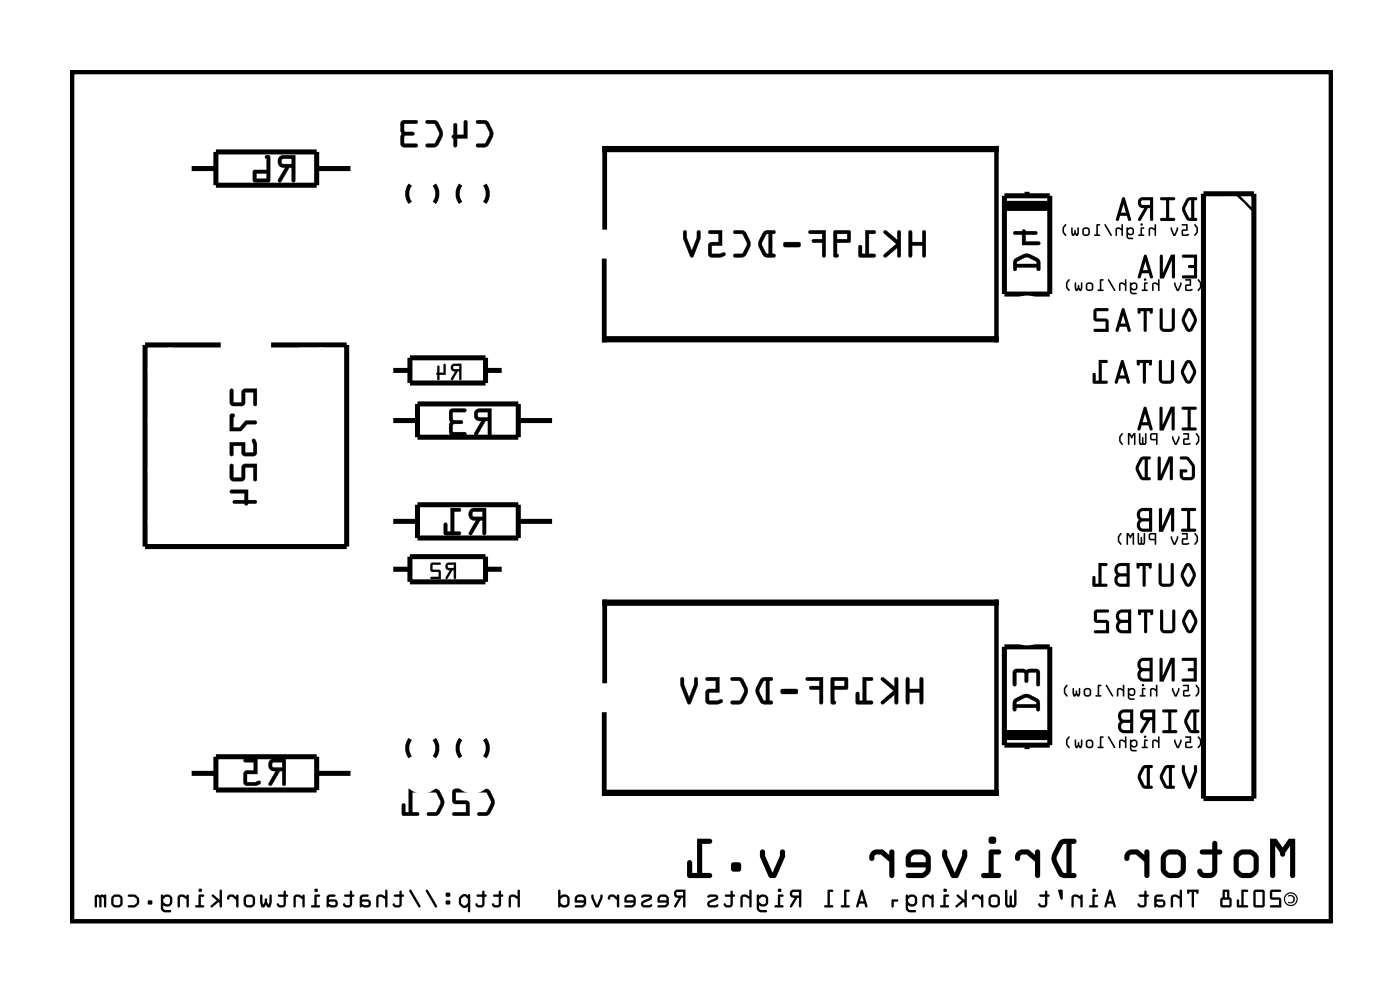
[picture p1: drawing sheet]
<svg xmlns="http://www.w3.org/2000/svg" width="71mm" height="50mm" viewBox="0 0 71 50" stroke-linecap="round" stroke-linejoin="round" font-family="sans-serif">
<path d="M3.6 3.6h63.5v42.8h-63.5zM20.7 9.3a.73 .73 0 0 0 0 .9M21.9 9.3a.73 .73 0 0 1 0 .9M23.2 9.3a.73 .73 0 0 0 0 .9M24.4 9.3a.73 .73 0 0 1 0 .9M20.7 37.3a.73 .73 0 0 0 0 .8M21.9 37.3a.73 .73 0 0 1 0 .8M23.2 37.3a.73 .73 0 0 0 0 .8M24.4 37.3a.73 .73 0 0 1 0 .8" fill="none" stroke="#000" stroke-width=".2"/>
<g fill="#000">
<path d="M11.6 19.6v.7l.1 .1h.6l.1-.6h.4v.6h.1v-.8h-.7v.7h-.4v-.7zM11.6 20.9v.8h.6l.3-.3 .4-.1v-.1h-.5l-.3 .3h-.3v-.6zM11.6 22.3v.6l.1 .1 .1-.1v-.4h.4v.4l.1 .1h.5l.1-.2v-.4a.15 .15 0 0 0 0-.2 .15 .15 0 0 0-.2 0l.1 .6h-.4v-.5zM11.6 23.4v.7l.1 .1h.6l.1-.6h.4v.6h.1v-.8h-.7v.7h-.4v-.7zM11.6 24.7v.2h.7v.3h-.5v.2h.5l.1 .1 .1-.1 .4-.1v-.1h-.4v-.5z"/>
<path d="M11.6 19.6v.7l.1 .2 .6-.1 .1-.6h.4v.6a.1 .1 0 0 0 .1 .1 .1 .1 0 0 0 .1-.1v-.8h-.8v.7h-.4v-.7zM11.6 19.6h.1l.1 .7h.4v-.6l.7-.1v.8h-.1v-.6h-.5v.6h-.6l-.1-.1zM11.6 20.9v.8h.6l.3-.3h.4a.1 .1 0 0 0 .1-.1 .1 .1 0 0 0-.1-.1h-.5l-.3 .3h-.3v-.5v-.1zM11.6 20.9h.2v.7h.3l.3-.4h.5v.1l-.5 .1-.3 .3h-.5zM11.6 22.3v.6a.1 .1 0 0 0 .1 .1 .1 .1 0 0 0 .1-.1v-.4h.4v.4l.6 .1 .2-.2-.1-.6a.11 .11 0 0 0-.2-.1 .1 .1 0 0 0 0 .1l.1 .6h-.4v-.5zM11.6 22.3h.8l-.1 .5h.5l-.1-.6 .1-.1 .1 .3v.5l-.1 .1h-.5l-.1-.1v-.4h-.4l-.1 .4-.1 .1zM11.6 23.4v.7l.1 .1h.6l.1-.6h.4v.6a.1 .1 0 0 0 .1 .1 .1 .1 0 0 0 .1-.1v-.8h-.8v.7h-.4v-.7zM11.6 23.4h.1l.1 .7h.4v-.7h.7v.8h-.1v-.7h-.5v.7h-.6l-.1-.1zM11.6 24.7v.2h.7v.3h-.5a.1 .1 0 0 0-.1 .1 .1 .1 0 0 0 .1 .1h.5a.09 .09 0 0 0 .1 .1 .09 .09 0 0 0 .1-.1h.4a.1 .1 0 0 0 .1-.1 .1 .1 0 0 0-.1-.1h-.4v-.5zM11.6 24.7h.9v.5h.4v.1l-.4 .1-.1 .1-.1-.1h-.5v-.2h.5v-.3l-.7-.1z"/>
<path d="M14.1 7.9a.32 .32 0 0 0-.1 .4 .32 .32 0 0 0 .4 .1l-.4 .7 .1 .1 .5-.8h.1v.7l.1 .1 .1-1.4zM14.2 8h.5v.3h-.5zM13.4 7.9v.7h-.6v.6l.8-.1v-1.2v-.1zM12.9 8.7h.5v.3h-.5z"/>
<path d="M14.1 7.9a.32 .32 0 0 0-.1 .4 .32 .32 0 0 0 .4 .1l-.4 .7a.1 .1 0 0 0 0 .1 .11 .11 0 0 0 .2-.1l.4-.7h.1v.7a.1 .1 0 0 0 .1 .1 .1 .1 0 0 0 .1-.1v-1.3h-.6zM14.1 7.9l.8-.1-.1 1.4-.1-.1v-.7h-.1l-.4 .7h-.2l.4-.7a.31 .31 0 0 1-.4-.1 .31 .31 0 0 1 .1-.4zM14.2 8h.5v.3h-.5zM14.2 8v.3h.5v-.3zM13.4 7.8v.8h-.6v.6l.8-.1v-1.2v-.1zM13.4 7.9h.2v1.2l-.8 .1v-.6h.6zM12.9 8.7h.5v.3h-.5zM12.9 8.7v.3h.5v-.3z"/>
<path d="M21.5 6.1v.1h.4l.2 .5-.2 .5-.4 .1v.1a.6 .6 0 0 0 .8-.6v-.2l-.2-.5h-.2zM20.2 6.1v1.2l.2 .1h.6v-.1l-.6-.1v-.3l.4-.1 .1-.1h-.1l-.4-.1v-.4h.6v-.1z"/>
<path d="M21.5 6.1v.1l.4 .1 .2 .4-.2 .5h-.4a.1 .1 0 0 0-.1 .1 .1 .1 0 0 0 .1 .1l.6-.1 .2-.6-.3-.6zM21.5 6.1h.5l.3 .5a.83 .83 0 0 1-.4 .8h-.4v-.1l.4-.1 .2-.4v-.2l-.2-.4h-.4zM20.2 6.1v1.2l.2 .1h.6a.1 .1 0 0 0 .1-.1 .1 .1 0 0 0-.1-.1h-.6v-.3l.4-.1a.1 .1 0 0 0 .1-.1 .1 .1 0 0 0-.1-.1h-.4v-.4h.6a.1 .1 0 0 0 .1-.1 .1 .1 0 0 0-.1-.1zM20.2 6.1h.8v.1h-.6v.4l.4 .1h.1l-.1 .1h-.4v.5h.6v.1h-.6l-.2-.1z"/>
<path d="M22.8 18.4a.19 .19 0 0 0-.1 .2 .19 .19 0 0 0 .2 .1l-.2 .4 .1 .1 .3-.5v.4l.1 .1 .1-.9zM22.8 18.5l.3-.1v.2h-.2zM22.1 18.4l-.1 .4 .1 .4v-.3h.4v-.5h-.1v.4h-.3v-.3z"/>
<path d="M22.8 18.4a.2 .2 0 0 0-.1 .2 .2 .2 0 0 0 .2 .1l-.2 .4 .1 .1 .3-.5v.4l.1 .1 .1-.9zM22.8 18.4l.5-.1-.1 .9-.1-.5-.3 .4h-.1l.3-.4a.19 .19 0 0 1-.3-.1 .19 .19 0 0 1 .1-.2zM22.9 18.5l.2-.1v.2h-.2zM22.8 18.5l.1 .1h.2v-.2zM22.1 18.4l-.1 .4 .1 .4v-.3h.4v-.5h-.1v.4h-.3v-.3zM22.1 18.4v.1v.3h.3v-.4h.1v.5h-.4v.3l-.1-.4z"/>
<path d="M24 6.1v.1h.4l.3 .5-.3 .5-.4 .1v.1h.1a.6 .6 0 0 0 .7-.6v-.2l-.2-.5h-.2zM22.9 6.2v.6l-.1 .1 .1 .5h.1v-.4h.6v-.9h-.1h-.1v.7h-.4v-.5z"/>
<path d="M24 6.1v.1l.4 .1 .3 .4-.3 .5h-.3a.1 .1 0 0 0-.1 .1 .1 .1 0 0 0 .1 .1l.5-.1 .3-.6-.3-.6zM24 6.1h.5l.3 .5a.83 .83 0 0 1-.3 .8h-.4l-.1-.1 .5-.1 .2-.4v-.2l-.2-.4h-.5zM22.9 6.2v.6a.09 .09 0 0 0-.1 .1 .09 .09 0 0 0 .1 .1l-.1 .3a.1 .1 0 0 0 .1 .1 .1 .1 0 0 0 .1-.1v-.3h.6v-.9a.1 .1 0 0 0-.1-.1 .1 .1 0 0 0-.1 .1v.7h-.4v-.5zM22.9 6.2l.1 .1v.5h.4v-.7h.1l.1 .9h-.6v.3l-.1 .1-.1-.5 .1-.1z"/>
<path d="M45.8 11.6v1.3h.2v-.5h.5v.5l.1 .1 .1-1.3h-.2v.5h-.5v-.5zM44.6 11.6v.2l.6 .5-.7 .6 .2 .1 .5-.5v.4l.1 .1 .1-1.3h-.2v.4l-.5-.5zM43.6 11.6v1.2h-.2v-.4h-.1v.5l.8 .1v-.2h-.3v-1h.3v-.1zM42 11.6v1.3l.2 .1 .1-.1-.1-.1v-.6h.6l.1-.5-.1-.1zM42.2 11.8h.5v.3h-.5zM40.8 11.6v.2h.6v.3h-.4h-.1l.1 .1h.4v.7l.2 .1v-1.4zM39.5 12.2v.2l.1 .1h.7v-.1v-.2zM38.5 11.7a.81 .81 0 0 0 0 1.2l.5 .1 .1-.1-.2-.1v-1h.2v-.1l-.4-.1zM38.6 11.8h.1v1l-.1-.1-.2-.4zM37 11.6v.2h.4l.2 .5-.2 .5h-.4v.1v.1a.6 .6 0 0 0 .8-.6v-.3l-.2-.4-.2-.1zM35.7 11.6v.2h.5v.4l-.5 .1v.6l.2 .1h.4a.15 .15 0 0 0 .2-.1 .15 .15 0 0 0-.1-.2l-.5 .1v-.4h.5v-.8zM34.5 11.6l-.1 .4 .4 .9 .1 .1 .4-1v-.3h-.2v.3l-.2 .6-.3-.6v-.3z"/>
<path d="M45.8 11.6v1.3a.1 .1 0 0 0 .1 .1 .1 .1 0 0 0 .1-.1v-.5h.5v.5a.1 .1 0 0 0 .1 .1 .1 .1 0 0 0 .1-.1v-1.2a.1 .1 0 0 0-.1-.1 .1 .1 0 0 0-.1 .1v.5h-.5v-.5zM45.8 11.6l.2 .1v.5h.5v-.5h.1v1.3l-.1-.1v-.5h-.5v.5h-.2zM44.5 11.6l.1 .2 .6 .5-.6 .5a.1 .1 0 0 0-.1 .1 .11 .11 0 0 0 .2 .1l.5-.5v.4a.1 .1 0 0 0 .1 .1 .1 .1 0 0 0 .1-.1v-1.2a.1 .1 0 0 0-.1-.1 .1 .1 0 0 0-.1 .1v.4l-.5-.5zM44.6 11.6h.1l.5 .5v-.4h.2l-.1 1.3-.1-.1v-.4l-.5 .5-.2-.1 .7-.6-.6-.5zM43.6 11.6v1.2h-.2l.1-.4a.1 .1 0 0 0-.1-.1 .1 .1 0 0 0-.1 .1v.6h.7a.1 .1 0 0 0 .1-.1 .1 .1 0 0 0-.1-.1h-.2v-1h.2a.1 .1 0 0 0 .1-.1 .1 .1 0 0 0-.1-.1zM43.6 11.6l.5 .1v.1h-.3v1h.3v.2l-.8-.1v-.5h.1v.4h.2zM42 11.6v1.3l.2 .1a.09 .09 0 0 0 .1-.1 .09 .09 0 0 0-.1-.1v-.6h.7v-.5l-.1-.1zM42 11.6h.8l.1 .1-.1 .5h-.6v.6l.1 .1-.1 .1-.2-.1zM42.2 11.8h.5v.3h-.5zM42.2 11.8v.3h.5v-.3zM40.8 11.6v.2h.6v.3l-.4-.1a.1 .1 0 0 0-.1 .1 .1 .1 0 0 0 .1 .1h.4v.7a.1 .1 0 0 0 .1 .1 .1 .1 0 0 0 .1-.1v-1.3zM40.8 11.6h.8v1.4l-.2-.1v-.7h-.4l-.1-.1h.1h.4v-.3h-.6zM39.5 12.2v.2l.1 .1h.7l.1-.1-.1-.2zM39.5 12.2h.8v.2h-.7zM38.5 11.7l-.3 .5 .1 .3 .2 .4 .5 .1a.1 .1 0 0 0 .1-.1 .1 .1 0 0 0-.1-.1h-.1v-1h.1a.1 .1 0 0 0 .1-.1 .1 .1 0 0 0-.1-.1zM38.5 11.7l.2-.1 .4 .1-.1 .1h-.1v1h.2l-.1 .2-.5-.1-.2-.4v-.4zM38.6 11.8h.1v1l-.1-.1-.2-.4zM38.6 11.8l-.2 .5 .2 .5h.1v-1zM37 11.6v.2h.4l.2 .5-.2 .5h-.4a.1 .1 0 0 0-.1 .1 .1 .1 0 0 0 .1 .1l.6-.1 .2-.6-.3-.7zM37 11.6l.5 .1 .3 .4a.83 .83 0 0 1-.4 .9h-.4v-.1v-.1h.4l.2-.4v-.2l-.2-.4h-.4zM35.7 11.6v.2h.5v.4h-.5v.7l.2 .1 .6-.1a.1 .1 0 0 0 .1-.1 .11 .11 0 0 0-.2-.1l-.5 .1v-.4h.5v-.8zM35.7 11.6h.7v.8h-.5v.4l.6-.1v.1v.1l-.6 .1-.2-.1 .1-.6 .4-.1v-.4h-.4zM34.4 11.6v.4l.5 1 .4-1v-.3a.1 .1 0 0 0-.1-.1 .1 .1 0 0 0-.1 .1v.3l-.2 .6-.3-.6v-.3zM34.5 11.6l.1 .1v.3l.3 .7 .2-.7v-.3h.2v.3l-.4 1-.1-.1-.4-.9z"/>
<path d="M51.2 13l-.1 .6 .1 .1v-.2h1l.1 .1h.1v-.5a.8 .8 0 0 0-1.2-.1zM51.3 13.2l.4-.2 .5 .2v.1h-1zM51.1 11.7v.1h.4v.5h.9l-.1-.1h-.6v-.4h.5v-.1h-.5l-.1-.1-.1 .1z"/>
<path d="M51.1 13v.6a.1 .1 0 0 0 .1 .1 .1 .1 0 0 0 0-.1v-.1h1v.1a.1 .1 0 0 0 .1 .1 .1 .1 0 0 0 .1-.1v-.5l-.5-.3h-.2zM51.2 13l.4-.2h.3l.5 .3v.5h-.1v-.1h-1.1v.1h-.1v-.4zM51.3 13.2l.4-.2 .5 .2v.1h-1zM51.2 13.2v.1h1.1l-.1-.1-.4-.2zM51.1 11.7v.1h.4v.6h.8a.1 .1 0 0 0 .1-.1 .1 .1 0 0 0-.1-.1h-.6v-.4h.5a.1 .1 0 0 0 .1-.1 .1 .1 0 0 0-.1-.1l-.5 .1a.09 .09 0 0 0-.1-.1 .09 .09 0 0 0-.1 .1zM51.1 11.7h.4l.1-.1 .1 .1h.5v.1h-.5v.4h.6l.1 .1h-.9v-.5h-.4z"/>
<path d="M59.7 18.2l-.2 .5 .2 .5a.2 .2 0 0 0 .4 0l.2-.5-.3-.5-.1-.1zM59.7 18.2l.2-.1 .1 .1 .3 .5-.2 .5a.2 .2 0 0 1-.4 0l-.2-.5zM59.9 18.3l.2 .4-.2 .5-.2-.5zM59.9 18.3l-.2 .4 .2 .5 .2-.5zM58.4 18.2v1l.1 .1h.5l.2-.2v-.9h-.2v.9l-.4 .1v-.1v-.9zM58.4 18.2h.2v.9v.1l.4-.1v-.9l.1-.1 .1 .1v.9l-.2 .2h-.5l-.1-.1zM57.3 18.1v.3l.1-.1h.2v1h.1v-1h.2l.1 .1 .1-.3zM57.3 18.1h.8l-.1 .3-.1-.1h-.1l-.1 1h-.1v-1h-.2l-.1 .1zM56.5 18.2l-.3 1.1h.1l.1-.2h.3l.1 .2h.1l-.3-1.1zM56.5 18.2h.1l.3 1.1h-.1l-.1-.2h-.3l-.1 .2h-.1zM56.6 18.5l.1 .4h-.3zM56.6 18.5l-.2 .4h.3zM55.4 18.1v1.1h-.2v-.4h-.1v.5h.7v-.1h-.3v-.9h.3v-.1zM55.4 18.1l.4 .1v.1h-.3v.9h.3v.1h-.7v-.5h.1v.4h.2z"/>
<path d="M59.7 18.2l-.2 .5 .2 .5a.2 .2 0 0 0 .4 0l.2-.5-.3-.5-.1-.1zM59.9 18.3l.2 .4-.2 .5-.2-.5zM58.4 18.2v1l.1 .1h.5l.2-.2v-.9l-.1-.1-.1 .1v.9l-.4 .1v-.1v-.9zM57.3 18.1v.3l.1-.1h.2v1h.1l.1-1h.1l.1 .1 .1-.3zM56.5 18.2l-.3 1.1h.1l.1-.2h.3l.1 .2h.1l-.3-1.1zM56.6 18.5l.1 .4h-.3zM55.4 18.1v1.1h-.2v-.4h-.1v.5h.7v-.1h-.3v-.9h.3v-.1z"/>
<path d="M59.8 15.6l-.2 .5 .2 .5a.2 .2 0 0 0 .3 0l.2-.6-.2-.4-.2-.1zM59.8 15.6l.1-.1 .2 .1 .2 .4-.2 .6a.2 .2 0 0 1-.3 0l-.2-.5zM59.9 15.7l.3 .4-.3 .5-.2-.5zM59.9 15.7l-.2 .4 .2 .5 .3-.5zM58.5 15.6v1l.1 .1h.5l.1-.2v-.9h-.1l-.1 .9-.3 .1-.1-.1v-.9zM58.5 15.5l.1 .1v.9l.1 .1 .3-.1 .1-.9v-.1l.1 .1v.9l-.1 .2h-.5l-.1-.1zM57.3 15.5l.1 .3 .1-.1h.1v.9l.1 .1 .1-1h.1l.1 .1 .1-.3zM57.3 15.5h.8l-.1 .3-.1-.1h-.1l-.1 1-.1-.1v-.9h-.1l-.1 .1zM56.5 15.6l-.3 1.1h.1l.1-.2h.4v.2h.1l.1-.1-.3-1zM56.5 15.6h.2l.3 1-.1 .1h-.1v-.2h-.4l-.1 .2h-.1zM56.6 15.9l.1 .4h-.2zM56.6 15.9l-.1 .4h.2zM55.2 15.6l-.1 .5 .2 .1h.4v.4h-.5l-.1 .1h.8l-.1-.6h-.5v-.4h.5l.1-.1zM55.2 15.6h.7l-.1 .1h-.5v.4h.5l.1 .6h-.8l.1-.1h.5v-.4h-.4l-.2-.1z"/>
<path d="M59.8 15.6l-.2 .5 .2 .5a.2 .2 0 0 0 .3 0l.2-.6-.2-.4-.2-.1zM59.9 15.7l.3 .4-.3 .5-.2-.5zM58.5 15.6v1l.1 .1h.5l.1-.2v-.9l-.1-.1v.1l-.1 .9-.3 .1-.1-.1v-.9zM57.3 15.5l.1 .3 .1-.1h.1v.9l.1 .1 .1-1h.1l.1 .1 .1-.3zM56.5 15.6l-.3 1.1h.1l.1-.2h.4v.2h.1l.1-.1-.3-1zM56.6 15.9l.1 .4h-.2zM55.2 15.6l-.1 .5 .2 .1h.4v.4h-.5l-.1 .1h.8l-.1-.6h-.5v-.4h.5l.1-.1z"/>
<path d="M59.6 12.9v.1h.6v.4h-.3l.3 .1v.4h-.6v.1h.7v-1.2zM59.6 12.9l.7-.1v1.2h-.7v-.1h.6v-.4l-.3-.1h.3v-.4h-.6zM58.5 12.9l-.1 1.1h.3l.4-.9v.9h.1v-1.2h-.2l-.4 1v-.9zM58.5 12.9h.1v.9l.4-1h.2v1.2h-.1v-.9l-.4 .9h-.3zM57.7 12.9l-.4 1.1h.2v-.2h.4l.1 .2h.1l-.3-1.1zM57.7 12.9h.1l.3 1.1h-.1l-.1-.2h-.3l-.1 .2h-.2zM57.7 13.2l.1 .4h-.2zM57.7 13.2l-.1 .4h.2z"/>
<path d="M59.6 12.9v.1h.6v.4h-.3l.3 .1v.4h-.6v.1h.7v-1.2zM58.5 12.9l-.1 1.1h.3l.4-.9v.9h.1v-1.2h-.2l-.4 1v-.9zM57.7 12.9l-.4 1.1h.2l.1-.2h.3l.1 .2h.1l-.3-1.1zM57.7 13.2l.1 .4h-.2z"/>
<path d="M59.8 10l-.2 .5v.2l.2 .4h.5v-.1h-.1v-.9l.1-.1-.3-.1zM59.8 10l.2-.1 .3 .1-.1 .1v.9h.1v.1h-.5l-.2-.4v-.2zM59.9 10.1h.1v.9l-.1-.1-.2-.4zM59.9 10.1l-.2 .4 .2 .4 .1 .1v-.9zM58.5 10v.1h.3v.9h-.3v.1h.7v-.1h-.3v-.9h.3v-.1zM58.5 10h.7v.1h-.3v.9h.3v.1h-.7v-.1h.3v-.9h-.3zM57.4 10a.28 .28 0 0 0 0 .3 .28 .28 0 0 0 .3 .2l-.3 .6h.1l.4-.6h.1v.6h.1v-1.2zM57.4 10l.7-.1v1.2h-.1v-.6h-.1l-.4 .6h-.1l.3-.6a.28 .28 0 0 1-.3-.2 .28 .28 0 0 1 0-.3zM57.5 10.1h.5v.2h-.4zM57.5 10.1l.1 .2h.4v-.2zM56.6 10l-.4 1.1h.2v-.2h.4l.1 .2h.1l-.3-1.1zM56.6 10h.1l.3 1.1h-.1l-.1-.2h-.4v.2h-.2zM56.6 10.3l.1 .4h-.2zM56.6 10.3l-.1 .4h.2z"/>
<path d="M59.8 10a.71 .71 0 0 0 0 1.1h.5l-.1-.1v-.9l.1-.1-.3-.1zM59.9 10.1h.1v.9l-.1-.1-.2-.4zM58.5 10v.1h.3v.9h-.3v.1h.7v-.1h-.3v-.9h.3v-.1zM57.4 10a.28 .28 0 0 0 0 .3 .28 .28 0 0 0 .3 .2l-.3 .6h.1l.4-.6h.1v.6h.1v-1.2zM57.5 10.1h.5v.2h-.4zM56.6 10l-.4 1.1h.2v-.2h.4l.1 .2h.1l-.3-1.1zM56.6 10.3l.1 .4h-.2z"/>
<path d="M60.2 11.3v.1a.3 .3 0 0 1 0 .4l.1 .1 .1-.2v-.2zM60.2 11.3a.35 .35 0 0 1 0 .6l.1-.4zM59.6 11.3l.2 .1v.2h-.2v.2l.3 .1v-.1h-.3v-.2h.3v-.3zM59.6 11.3h.3v.3h-.3v.2h.3v.1l-.3-.1v-.2h.2v-.2zM59 11.5l.1 .4h.1l.2-.4h-.1l-.1 .3zM59 11.5l.2 .3 .1-.3h.1l-.2 .4h-.1zM57.9 11.5v.4l.1-.4 .2 .1 .1 .3v-.6l-.1 .2zM57.9 11.5h.3l.1-.2v.6h-.1v-.3l-.1-.1-.1 .1v.3h-.1zM57.5 11.5v.3l-.1 .1h.2v-.1v-.3h.1zM57.5 11.5h.2h-.1v.3v.1h-.2l.1-.1zM57.5 11.3a.06 .06 0 0 0 .1 0 .06 .06 0 0 0-.1 0zM57.5 11.3a.06 .06 0 0 1 .1 0 .06 .06 0 0 1-.1 0zM56.8 11.5v.5l.3 .1v-.1l-.2-.1-.1-.1h.3v-.3zM56.8 11.5h.3v.3h-.3l.1 .1 .2 .1v.1l-.3-.1zM56.9 11.6l.1-.1 .1 .2-.2 .1zM56.9 11.6v.2l.2-.1-.1-.2zM56.3 11.5l-.1 .4 .1-.4 .2 .1 .1 .3v-.6l-.1 .2zM56.3 11.5h.2l.1-.2v.6h-.1v-.3l-.1-.1-.1 .1v.3h-.1zM55.7 11.3l.3 .6zM55.7 11.3l.3 .6zM55.3 11.3v.5l-.2 .1h.3l-.1-.1v-.4l.1-.1zM55.3 11.3h.1l-.1 .1v.4l.1 .1h-.3l.2-.1zM54.5 11.7a.22 .22 0 0 0 .4 0 .22 .22 0 0 0-.4 0zM54.5 11.7a.22 .22 0 0 1 .4 0 .22 .22 0 0 1-.4 0zM54.6 11.6h.2v.2h-.2zM54.6 11.6v.2h.2v-.2zM54 11.5v.4l.2-.1 .1 .1 .1-.4-.1 .3-.1-.2-.1 .2zM54 11.5l.1 .3 .1-.2 .1 .2 .1-.3-.1 .4-.1-.1-.2 .1zM53.7 11.3l-.2 .4 .2 .2v-.1a.3 .3 0 0 1 0-.4zM53.7 11.3l-.1 .2 .1 .4a.36 .36 0 0 1 0-.6z"/>
<path d="M60.2 11.3a.32 .32 0 0 1 0 .5v.1a.35 .35 0 0 0 0-.6zM59.6 11.3l.2 .1v.2h-.2v.2l.3 .1v-.1h-.3v-.2h.3v-.3zM59 11.5l.1 .4h.1l.2-.4h-.1l-.1 .3zM57.9 11.5v.4l.1-.4 .2 .1 .1 .3v-.6l-.1 .2zM57.5 11.5v.3l-.1 .1h.2v-.1v-.3h.1zM57.5 11.3a.06 .06 0 0 0 .1 0 .06 .06 0 0 0-.1 0zM56.8 11.5v.5l.3 .1v-.1l-.2-.1-.1-.1h.3v-.3zM56.9 11.6l.1-.1 .1 .2-.2 .1zM56.3 11.5l-.1 .4 .1-.4 .2 .1 .1 .3v-.6l-.1 .2zM55.7 11.3l.3 .6zM55.3 11.3v.5l-.2 .1h.3l-.1-.1v-.4l.1-.1zM54.5 11.7a.22 .22 0 0 0 .4 0 .22 .22 0 0 0-.4 0zM54.6 11.6h.2v.2h-.2zM54 11.5v.4l.2-.1 .1 .1 .1-.4-.1 .3-.1-.2-.1 .2zM53.7 11.3a.33 .33 0 0 0 0 .6v-.1a.32 .32 0 0 1 0-.5z"/>
<path d="M60.4 14.1a.3 .3 0 0 1 0 .5v.1l.1-.3v-.2zM60.4 14.1a.35 .35 0 0 1 0 .6l.1-.4zM59.7 14.1h.3v.2l-.3 .1v.2h.4h-.3v-.2h.2v-.3zM59.7 14.1h.3v.3h-.2v.2h.3h-.4v-.2l.3-.1v-.2zM59.2 14.2l.1 .4 .1 .1 .1-.4-.1 .3zM59.2 14.2l.2 .4 .1-.3-.1 .4-.1-.1zM58.1 14.3v.4l.1-.4 .2 .1v.3v-.6v.2zM58.1 14.3h.3v-.2v.6v-.1v-.2l-.2-.1h-.1v.3v.1zM57.7 14.2v.4h-.2l.3 .1-.1-.1v-.3h.1zM57.7 14.2l.1 .1h-.1v.3l.1 .1-.3-.1h.2zM57.6 14.1a.1 .1 0 0 0 .2 0 .1 .1 0 0 0-.2 0zM57.6 14.1a.1 .1 0 0 1 .2 0 .1 .1 0 0 1-.2 0zM57 14.2v.6h.3l-.3-.1v-.1h.3v-.3zM57 14.2l.3 .1v.3h-.3v.1l.3 .1h-.3zM57 14.4l.2-.1v.2h-.1zM57 14.4l.1 .1h.1v-.2zM56.4 14.3v.4l.1-.4 .2 .1 .1 .3v-.6l-.1 .2zM56.4 14.3h.3l.1-.2v.6l-.1-.1v-.2l-.1-.1h-.1v.3l-.1 .1zM55.8 14.1l.4 .6zM55.8 14.1l.4 .6zM55.4 14.1v.5h-.1l.3 .1-.1-.1v-.5h.1zM55.4 14.1h.2h-.1v.5l.1 .1-.3-.1h.1zM54.7 14.4a.22 .22 0 0 0 .4 0 .22 .22 0 0 0-.4 0zM54.7 14.4a.22 .22 0 0 1 .4 0 .22 .22 0 0 1-.4 0zM54.8 14.3l.2 .1v.2l-.2-.1zM54.8 14.3v.2l.2 .1v-.2zM54.2 14.2v.5l.2-.1 .1 .1v-.5l-.1 .4v-.2l-.1 .2zM54.2 14.2l.1 .4 .1-.2v.2l.1-.4v.5l-.1-.1-.2 .1zM53.8 14.1l-.1 .3 .1 .3 .1-.1a.3 .3 0 0 1 0-.5zM53.8 14.1h.1l-.1 .2 .1 .4a.36 .36 0 0 1-.1-.6z"/>
<path d="M60.4 14.1a.32 .32 0 0 1 0 .5v.1a.35 .35 0 0 0 0-.6zM59.7 14.1h.3v.2l-.3 .1v.2h.4h-.3v-.2h.2v-.3zM59.2 14.2l.1 .4 .1 .1 .1-.4-.1 .3zM58.1 14.3v.4l.1-.4 .2 .1v.3v-.6v.2zM57.7 14.2v.4h-.2l.3 .1-.1-.1v-.3h.1zM57.6 14.1a.1 .1 0 0 0 .2 0 .1 .1 0 0 0-.2 0zM57 14.2v.6h.3l-.3-.1v-.1h.3v-.3zM57 14.4l.2-.1v.2h-.1zM56.4 14.3v.4l.1-.4 .2 .1 .1 .3v-.6l-.1 .2zM55.8 14.1l.4 .6zM55.4 14.1v.5h-.1l.3 .1-.1-.1v-.5h.1zM54.7 14.4a.22 .22 0 0 0 .4 0 .22 .22 0 0 0-.4 0zM54.8 14.3l.2 .1v.2l-.2-.1zM54.2 14.2v.5l.2-.1 .1 .1v-.5l-.1 .4v-.2l-.1 .2zM53.8 14.1a.33 .33 0 0 0 .1 .6v-.1a.32 .32 0 0 1 0-.5z"/>
<path d="M3.6 3.6v42.8h63.5v-42.8zM3.6 3.6h63.5v42.8h-63.5z"/>
<path d="M13.6 38.3a.32 .32 0 0 0 0 .4 .32 .32 0 0 0 .3 .2l-.4 .6 .2 .1 .4-.7h.1v.6l.1 .1 .1-1.4zM13.7 38.4h.5v.3h-.4zM12.3 38.3v.1h.5v.4l-.5 .1v.6l.1 .1h.4a.15 .15 0 0 0 .3 0 .15 .15 0 0 0-.1-.2h-.6v-.4h.6v-.8z"/>
<path d="M13.6 38.3a.32 .32 0 0 0-.1 .4 .32 .32 0 0 0 .4 .2l-.4 .6a.1 .1 0 0 0 .1 .1 .1 .1 0 0 0 .1 0l.4-.7h.1v.6a.1 .1 0 0 0 .1 .1 .1 .1 0 0 0 .1-.1v-1.3h-.6zM13.6 38.3l.8-.1-.1 1.4-.1-.1v-.6h-.1l-.4 .7-.2-.1 .4-.6a.31 .31 0 0 1-.3-.2 .31 .31 0 0 1 0-.4zM13.7 38.4h.5v.3h-.4zM13.7 38.4l.1 .3h.4v-.3zM12.3 38.3v.1h.5v.4l-.5 .1v.6l.1 .1 .7-.1a.1 .1 0 0 0 0-.1 .1 .1 0 0 0-.1-.1l-.6 .1v-.4h.6v-.8zM12.3 38.3l.7-.1v.8h-.6v.4h.7v.1l-.7 .1-.1-.1v-.6l.5-.1v-.4h-.5z"/>
<path d="M22.5 28.4a.19 .19 0 0 0 0 .2 .19 .19 0 0 0 .2 .1l-.2 .4v.1l.4-.5v.4v.1l.1-.8zM22.6 28.5h.3v.1h-.3zM21.7 28.4v.4h.4v.3h-.4l.5 .1v-.5h-.4v-.2h.4v-.1z"/>
<path d="M22.5 28.4a.2 .2 0 0 0 0 .2 .2 .2 0 0 0 .2 .1l-.2 .4v.1l.4-.5v.4l.1 .1v-.8zM22.5 28.4h.5l-.1 .8v-.5h-.1l-.2 .5-.1-.1 .2-.4a.19 .19 0 0 1-.2-.1 .19 .19 0 0 1 0-.2zM22.6 28.5h.3v.1h-.3zM22.6 28.5v.1h.3v-.1zM21.7 28.4v.4h.4v.3h-.4l.5 .1v-.5h-.4v-.2h.4v-.1zM21.7 28.4h.5l-.4 .1v.2l.4 .1v.4l-.5-.1h.4v-.3h-.4z"/>
<path d="M23.7 25.7a.32 .32 0 0 0-.1 .4 .32 .32 0 0 0 .4 .1l-.4 .7 .2 .1 .4-.8h.1v.7l.1 .1 .1-1.4zM23.8 25.8h.5v.3l-.4-.1zM22.7 25.6v1.2h-.2v-.4h-.1v.5l.8 .1v-.2h-.3v-1h.3v-.1z"/>
<path d="M23.7 25.7a.32 .32 0 0 0-.1 .4 .32 .32 0 0 0 .4 .1l-.4 .6a.11 .11 0 0 0 .1 .2 .1 .1 0 0 0 .1-.1l.4-.7h.1v.7a.1 .1 0 0 0 .1 .1 .1 .1 0 0 0 .1-.1v-1.3h-.6zM23.7 25.7l.8-.1-.1 1.4-.1-.1v-.7h-.1l-.4 .7h-.2l.4-.7a.31 .31 0 0 1-.3-.1 .31 .31 0 0 1 0-.4zM23.8 25.8h.5v.3l-.4-.1zM23.8 25.8l.1 .3h.4v-.3zM22.7 25.6v1.2h-.2v-.4a.1 .1 0 0 0 0-.1 .1 .1 0 0 0-.1 .1v.5l.7 .1a.1 .1 0 0 0 .1-.1 .1 .1 0 0 0-.1-.1h-.2v-1h.2a.1 .1 0 0 0 .1-.1 .1 .1 0 0 0-.1-.1zM22.7 25.6l.5 .1v.1h-.3v1h.3v.2l-.8-.1v-.5h.1v.4h.2z"/>
<path d="M24 20.7a.32 .32 0 0 0-.1 .4 .32 .32 0 0 0 .4 .1l-.4 .7h.1l.5-.7h.1v.7h.1l.1-1.3zM24.1 20.8h.5v.2h-.5zM22.7 20.6l-.1 1.2 .2 .2 .7-.1v-.1h-.7v-.4h.5v-.1v-.1h-.5v-.4h.6l.1-.2z"/>
<path d="M24 20.7a.32 .32 0 0 0-.1 .4 .32 .32 0 0 0 .4 .1l-.4 .6a.1 .1 0 0 0 0 .2 .11 .11 0 0 0 .2-.1l.4-.7h.1v.7a.1 .1 0 0 0 .1 .1 .1 .1 0 0 0 .1-.1v-1.3h-.6zM24 20.7l.8-.1-.1 1.3h-.1v-.7h-.1l-.4 .7h-.2l.4-.7a.31 .31 0 0 1-.4-.1 .31 .31 0 0 1 .1-.4zM24.1 20.8h.5v.2h-.5zM24.1 20.8v.2h.5v-.2zM22.7 20.6l-.1 1.2 .2 .2h.6a.1 .1 0 0 0 .1-.1 .1 .1 0 0 0-.1-.1h-.6v-.4h.4a.1 .1 0 0 0 .1-.1 .1 .1 0 0 0-.1-.1h-.4v-.4h.6a.1 .1 0 0 0 .1-.1 .1 .1 0 0 0-.1-.1zM22.7 20.7h.8l-.1 .1h-.6v.4h.5v.1l-.5 .1v.4h.6v.1h-.6l-.1-.1z"/>
<path d="M45.7 34.2v1.2h.1v-.5h.5l.1 .5 .1 .1v-1.3h-.1l-.1 .5h-.5v-.5zM44.4 34.2v.1l.6 .5-.6 .6 .1 .1 .6-.5v.4l.1 .1 .1-1.3h-.2v.4l-.6-.4zM43.5 34.1v1.2h-.2v-.4h-.1l-.1 .5 .8 .1v-.2h-.2v-1h.2l.1-.1zM41.9 34.2v1.2l.1 .1 .1-.1-.1-.1v-.5l.7-.1v-.5l-.1-.1zM42 34.3h.6v.3h-.6zM40.6 34.2l.1 .1h.6v.3h-.4l-.1 .1 .1 .1h.4v.6l.1 .1 .1-1.4zM39.4 34.7l-.1 .2 .1 .1h.7l.1-.1-.1-.2zM38.3 34.2a.81 .81 0 0 0 0 1.2l.6 .1 .1-.1-.2-.1v-1h.1v-.1l-.4-.1zM38.5 34.3h.1v1h-.1l-.2-.5zM36.8 34.2l.1 .1h.4l.2 .5-.2 .5h-.4l-.1 .1 .1 .1a.6 .6 0 0 0 .8-.6l-.1-.3-.2-.4-.2-.1zM35.6 34.2v.1h.5v.4l-.5 .1v.6l.1 .1h.4a.15 .15 0 0 0 .2 0 .15 .15 0 0 0 0-.2h-.6v-.4h.6v-.8zM34.3 34.2v.3l.3 .9 .2 .1 .4-1v-.3h-.2v.3l-.3 .7-.2-.7v-.3z"/>
<path d="M45.7 34.2l-.1 1.2a.1 .1 0 0 0 .1 .1 .1 .1 0 0 0 .1-.1v-.5h.5v.5a.1 .1 0 0 0 .1 .1 .1 .1 0 0 0 .1-.1v-1.2a.1 .1 0 0 0-.1-.1 .1 .1 0 0 0-.1 .1v.5h-.5v-.5zM45.7 34.2h.1v.5h.6v-.5h.1v1.3l-.1-.1v-.5h-.6v.5h-.1zM44.4 34.2v.1l.6 .5-.6 .5a.1 .1 0 0 0 0 .2 .1 .1 0 0 0 .1 0l.6-.5v.4a.1 .1 0 0 0 .1 .1 .1 .1 0 0 0 .1-.1v-1.2a.1 .1 0 0 0-.1-.1 .1 .1 0 0 0-.1 .1v.4l-.6-.5zM44.4 34.2h.1l.6 .4v-.4h.1v1.3l-.1-.1v-.4l-.6 .5-.1-.1 .7-.6-.7-.5zM43.5 34.1v1.2h-.2v-.3a.1 .1 0 0 0-.1-.1 .1 .1 0 0 0-.1 .1l.1 .5h.7a.1 .1 0 0 0 .1-.1 .1 .1 0 0 0-.1-.1h-.2v-1h.2a.1 .1 0 0 0 .1-.1 .1 .1 0 0 0-.1-.1zM43.5 34.1l.5 .1-.1 .1h-.3v1h.3v.2l-.8-.1 .1-.5h.1v.4h.2zM41.9 34.2v1.2l.1 .1a.09 .09 0 0 0 .1-.1 .09 .09 0 0 0-.1-.1v-.5l.7-.1v-.5l-.1-.1zM41.9 34.2l.7-.1 .1 .1v.5h-.7v.6l.1 .1-.1 .1-.1-.1zM42 34.3h.6v.3h-.6zM42 34.3v.3h.6v-.3zM40.6 34.2l.1 .1h.6v.3h-.4a.1 .1 0 0 0-.1 .1 .1 .1 0 0 0 .1 .1h.4v.6a.1 .1 0 0 0 .1 .1 .1 .1 0 0 0 .1-.1v-1.3zM40.6 34.2l.9-.1-.1 1.4-.1-.1v-.7h-.4h-.1l.1-.1h.4v-.3h-.6zM39.4 34.7l-.1 .2 .1 .1h.7l.1-.1-.1-.2zM39.4 34.8l.7-.1 .1 .2-.1 .1h-.7zM38.3 34.2l-.2 .5v.3l.3 .5h.5a.1 .1 0 0 0 .1-.1 .1 .1 0 0 0-.1-.1h-.1v-1h.1a.1 .1 0 0 0 .1-.1 .1 .1 0 0 0-.1-.1zM38.3 34.2l.2-.1 .4 .1v.1h-.1v1h.1v.2l-.5-.1-.3-.4v-.4zM38.5 34.3h.1v1h-.1l-.2-.5zM38.5 34.3l-.3 .5 .3 .5h.1v-1zM36.8 34.2l.1 .1h.4l.2 .5-.2 .5h-.4a.1 .1 0 0 0-.1 .1 .1 .1 0 0 0 .1 .1l.5-.1 .3-.6-.3-.6zM36.9 34.2h.5l.2 .4a.83 .83 0 0 1-.3 .9h-.4l-.1-.1 .1-.1h.4l.2-.4v-.2l-.2-.4h-.4zM35.6 34.2v.1h.5v.4l-.5 .1v.6l.1 .1 .7-.1a.1 .1 0 0 0 0-.1 .1 .1 0 0 0-.1-.1l-.6 .1v-.4h.6v-.8zM35.6 34.2l.7-.1v.8h-.6v.4h.6h.1v.1l-.7 .1-.1-.1v-.6l.5-.1v-.4h-.5zM34.3 34.2v.3l.4 1 .5-1v-.3a.1 .1 0 0 0-.1-.1 .1 .1 0 0 0-.1 .1v.3l-.3 .7-.2-.7v-.3zM34.3 34.2h.2v.3l.2 .7 .3-.7v-.3h.1l.1 .3-.4 1-.2-.1-.3-.9z"/>
<path d="M51.1 35.2l-.1 .6h.1l.1-.1h1l.1 .1h.1v-.5a.8 .8 0 0 0-1.2-.1zM51.2 35.4l.5-.2 .5 .2v.1h-1zM51.1 33.8v.8l.1-.1v-.6h.4v.5h.1h.1v-.5h.4v.6h.2v-.6l-.1-.2z"/>
<path d="M51.1 35.2l-.1 .6a.1 .1 0 0 0 .1 .1 .1 .1 0 0 0 .1-.1v-.1h1v.1a.1 .1 0 0 0 .1 .1 .1 .1 0 0 0 .1-.1v-.5l-.5-.3h-.3zM51.1 35.2l.4-.2h.4l.5 .3v.5h-.1l-.1-.1h-1v.1h-.1v-.4zM51.2 35.4l.5-.2 .5 .2v.1h-1zM51.2 35.4v.1h1v-.2l-.4-.2zM51.1 33.8l-.1 .7a.1 .1 0 0 0 .1 .1 .1 .1 0 0 0 .1-.1v-.6h.4v.4a.1 .1 0 0 0 .1 .1 .1 .1 0 0 0 .1-.1v-.4h.4v.6a.1 .1 0 0 0 .1 .1 .1 .1 0 0 0 .1-.1v-.6l-.1-.2zM51.1 33.8l1.2-.1 .1 .2v.6h-.2v-.6h-.4v.5h-.1l-.1-.5h-.4v.6l-.1 .1z"/>
<path d="M59.5 23v.2h.3l.3 .4v.4h-.1h-.4v-.2h.2v-.1h-.3v.4l.6 .1 .1-.2a.82 .82 0 0 0-.3-.9l-.1-.1zM59.5 23h.4l.3 .5v.5l-.1 .2h-.5l-.1-.1v-.4h.3v.1h-.2l.1 .2h.3h.1l-.1-.5-.2-.3-.3-.1zM58.4 23l-.1 1.2h.2l.5-.9v.8l.1 .1v-1.2h-.2l-.4 .9v-.8zM58.4 23l.1 .1v.8l.4-.9h.2v1.2l-.1-.1v-.8l-.4 .9h-.3zM57.5 23.1l-.3 .4 .1 .3 .2 .4h.5v-.1l-.2-.1v-.8l.2-.1-.4-.1zM57.5 23.1l.1-.1 .4 .1-.2 .1v.8l.2 .1v.1h-.5l-.2-.4-.1-.3zM57.6 23.2h.1v.8h-.1l-.2-.4zM57.6 23.2l-.2 .4 .2 .4h.1v-.8z"/>
<path d="M59.5 23v.2h.3l.3 .4v.4h-.1h-.4v-.2h.2v-.1h-.3v.4l.5 .1 .2-.1a.75 .75 0 0 0-.7-1.1zM58.4 23l-.1 1.2h.2l.5-.9v.8l.1 .1v-1.2h-.2l-.4 .9v-.8zM57.5 23.1a.71 .71 0 0 0 0 1l.4 .1 .1-.1-.2-.1v-.8l.2-.1-.4-.1zM57.6 23.2h.1v.8h-.1l-.2-.4z"/>
<path d="M59.7 28.4l-.2 .6 .2 .5a.2 .2 0 0 0 .4 0l.2-.6-.3-.5h-.1zM59.7 28.4h.2h.1l.3 .5-.2 .6a.2 .2 0 0 1-.4 0l-.2-.5zM59.9 28.5l.2 .5-.2 .4-.2-.4zM59.9 28.5l-.2 .5 .2 .4 .2-.4zM58.4 28.4v1l.1 .2h.5l.2-.3-.1-.9h-.1v1h-.4l-.1-.1v-.9zM58.4 28.4h.1v.9l.1 .1h.4v-1h.1h.1v.9l-.2 .3h-.5l-.1-.2zM57.3 28.4v.3l.1-.2h.2v1l.1 .1v-1.1h.2l.1 .2v-.3zM57.3 28.4h.7v.3l-.1-.2h-.2v1.1l-.1-.1v-1h-.2l-.1 .2zM56.3 28.5l-.1 .2 .1 .3a.35 .35 0 0 0-.1 .3 .35 .35 0 0 0 .3 .3h.4v-1.2h-.4zM56.3 28.5l.2-.1h.4v1.2h-.5l-.2-.2 .1-.4-.1-.3zM56.4 29.1l.4-.1v.4h-.4zM56.4 29.1v.3h.4v-.4zM56.4 28.6l.4-.1v.4l-.4-.1zM56.4 28.6v.2l.4 .1v-.4zM55.4 28.4v1h-.2v-.3l-.1-.1v.5l.7 .1v-.2h-.3v-.9h.3v-.1zM55.4 28.4h.4v.1h-.3v.9h.3v.2l-.7-.1v-.5l.1 .1v.3h.2z"/>
<path d="M59.7 28.4l-.2 .6 .2 .5a.2 .2 0 0 0 .4 0l.2-.6-.3-.5h-.1zM59.9 28.5l.2 .5-.2 .4-.2-.4zM58.4 28.4v1l.1 .2h.5l.2-.3-.1-.9h-.1v1h-.4l-.1-.1v-.9zM57.3 28.4v.3l.1-.2h.2v1l.1 .1v-1.1h.2l.1 .2v-.3zM56.3 28.5l-.1 .2a.3 .3 0 0 1 0 .5v.2l.2 .1 .5 .1v-1.2h-.4zM56.4 29.1l.4-.1v.4h-.4zM56.4 28.6l.4-.1v.4l-.4-.1zM55.4 28.4v1h-.2v-.3l-.1-.1v.5l.7 .1v-.2h-.3v-.9h.3v-.1z"/>
<path d="M59.5 25.6l.1 .1 .2 .1v.8l-.2 .1-.1 .1h.7v-.1l-.2-.1v-.8l.2-.1 .1-.1zM59.5 25.6h.8l-.1 .1-.2 .1v.8h.2v.2h-.7l.1-.2h.2v-.8l-.2-.1zM58.4 25.6v1.2h.2l.4-.9v.8l.1 .1 .1-1.2h-.2l-.4 .9v-.8zM58.4 25.6l.2 .1v.8l.4-.9h.2l-.1 1.2-.1-.1v-.8l-.4 .9h-.2zM57.4 25.7l-.1 .3 .1 .2a.35 .35 0 0 0-.1 .4 .35 .35 0 0 0 .3 .2h.5v-1.2h-.5zM57.4 25.7l.2-.1h.5v1.2h-.6l-.2-.2 .1-.4-.1-.3zM57.5 26.3h.4v.3h-.4zM57.5 26.3v.3h.4v-.3zM57.5 25.8h.4v.3h-.4zM57.5 25.8v.3h.4v-.3z"/>
<path d="M59.5 25.6l.1 .1 .2 .1v.8h-.2l-.1 .2h.7v-.2h-.2v-.8l.2-.1 .1-.1zM58.4 25.6v1.2h.2l.4-.9v.8l.1 .1 .1-1.2h-.2l-.4 .9v-.8zM57.4 25.7l-.1 .3a.3 .3 0 0 1 0 .4v.2l.2 .2h.6v-1.2h-.5zM57.5 26.3h.4v.3h-.4zM57.5 25.8h.4v.3h-.4z"/>
<path d="M59.6 20.5v.1l.3 .1v.8h-.3v.1l.7 .1v-.2h-.3v-.8l.3-.1v-.1zM59.6 20.5h.7v.1l-.3 .1v.8h.3v.2l-.7-.1v-.1h.3v-.8l-.3-.1zM58.5 20.5l-.1 1.2h.2l.4-.9v.8l.2 .1v-1.2h-.2l-.4 .9v-.8zM58.5 20.5l.1 .1v.8l.4-.9h.2v1.2l-.2-.1v-.8l-.4 .9h-.2zM57.6 20.5l-.3 1.1 .1 .1 .1-.3h.4v.3h.1l.1-.1-.3-1zM57.6 20.5l.2 .1 .3 1-.1 .1h-.1v-.3h-.4l-.1 .3-.1-.1zM57.7 20.8l.1 .5h-.2zM57.7 20.9l-.1 .4h.2z"/>
<path d="M59.6 20.5v.1l.3 .1v.8h-.3v.1l.7 .1v-.2h-.3v-.8l.3-.1v-.1zM58.5 20.5l-.1 1.2h.2l.4-.9v.8l.2 .1v-1.2h-.2l-.4 .9v-.8zM57.6 20.5l-.3 1.1 .1 .1 .1-.3h.4v.3h.1l.1-.1-.3-1zM57.7 20.9l.1 .4h-.2z"/>
<path d="M59.6 33.2v.1h.6v.4l-.3 .1h.3v.4h-.6v.1l.7 .1v-1.2zM59.6 33.2h.7v1.2l-.7-.1v-.1h.6v-.4h-.3l.3-.1v-.4h-.6zM58.5 33.2l-.1 1.2h.2l.4-1v.9h.2v-1.1h-.2l-.4 .9v-.9zM58.5 33.2h.1v.9l.4-.9h.2v1.1h-.2v-.9l-.4 1h-.2zM57.4 33.2l-.1 .3 .1 .3a.35 .35 0 0 0-.1 .3 .35 .35 0 0 0 .3 .3h.5v-1.2h-.5zM57.4 33.2h.2h.5v1.2l-.6-.1-.2-.1 .1-.4-.1-.3zM57.5 33.9l.4-.1v.4l-.4-.1zM57.5 33.9v.2l.4 .1v-.4zM57.5 33.4l.4-.1v.4l-.4-.1zM57.5 33.4v.2l.4 .1v-.4z"/>
<path d="M59.6 33.2v.1h.6v.4l-.3 .1h.3v.4h-.6v.1l.7 .1v-1.2zM58.5 33.2l-.1 1.2h.2l.4-1v.9h.2v-1.1h-.2l-.4 .9v-.9zM57.4 33.2l-.1 .3a.3 .3 0 0 1 0 .5v.2l.2 .1 .6 .1v-1.2h-.5zM57.5 33.9l.4-.1v.4l-.4-.1zM57.5 33.4l.4-.1v.4l-.4-.1z"/>
<path d="M59.6 38.6v.3l.3 .8h.1l.3-.8v-.3h-.1v.3l-.3 .6-.2-.6v-.3zM59.6 38.6h.1v.3l.2 .6 .3-.6v-.3h.1v.3l-.3 .8h-.1l-.3-.8zM58.7 38.6l-.2 .5v.2l.2 .4h.5v-.1h-.1v-.9l.1-.1h-.3zM58.7 38.6h.2h.3l-.1 .1v.9h.1v.1h-.5l-.2-.4v-.2zM58.8 38.7h.1v.9h-.1l-.2-.4zM58.8 38.7l-.2 .5 .2 .4h.1v-.9zM57.6 38.6l-.3 .5 .1 .2 .2 .4h.5v-.1h-.2v-.9l.2-.1h-.4zM57.6 38.6h.1h.4l-.1 .1v.9h.1v.1h-.5l-.2-.4-.1-.2zM57.7 38.7h.1v.9h-.1l-.2-.4zM57.7 38.7l-.2 .5 .2 .4h.1v-.9z"/>
<path d="M59.6 38.6v.3l.3 .8h.1l.3-.8v-.3h-.1v.3l-.3 .6-.2-.6v-.3zM58.7 38.6a.71 .71 0 0 0 0 1.1l.4 .1 .1-.1-.1-.1v-.9l.1-.1h-.3zM58.8 38.7h.1v.9h-.1l-.2-.4zM57.6 38.6a.71 .71 0 0 0 0 1.1l.4 .1 .1-.1-.1-.1v-.9l.1-.1h-.4zM57.7 38.7h.1v.9h-.1l-.2-.4z"/>
<path d="M59.8 30.8l-.2 .5 .2 .5a.2 .2 0 0 0 .3 0l.2-.6-.2-.4-.1-.1zM59.8 30.8l.2-.1 .1 .1 .2 .4-.2 .6a.2 .2 0 0 1-.3 0l-.2-.5zM59.9 30.9l.3 .4-.2 .5-.3-.5zM59.9 30.9l-.2 .4 .3 .5 .2-.5zM58.5 30.7v1.1l.1 .1h.5l.1-.2v-.9h-.1v.9l-.4 .1-.1-.1v-.9zM58.5 30.7l.1 .1v.9l.1 .1 .4-.1v-.9l.1-.1v.1v.9l-.1 .2h-.5l-.1-.1zM57.4 30.7v.3l.1-.1h.2v.9l.1 .1v-1h.2l.1 .1v-.3zM57.4 30.7h.7v.3l-.1-.1h-.2v1l-.1-.1v-.9h-.2l-.1 .1zM56.3 30.8l-.1 .3 .1 .2a.35 .35 0 0 0 0 .4 .35 .35 0 0 0 .3 .2h.4v-1.2h-.4zM56.3 30.8l.3-.1h.4v1.2h-.6l-.1-.2v-.4l-.1-.3zM56.4 31.4h.5v.4l-.5-.1zM56.4 31.4v.3l.5 .1v-.4zM56.4 30.9h.5v.3h-.5zM56.4 30.9v.3h.5v-.3zM55.2 30.8l-.1 .5 .2 .1h.4v.4h-.5l-.1 .1h.8l-.1-.6-.5-.1v-.3h.5l.1-.1zM55.2 30.8h.7l-.1 .1h-.5v.3l.5 .1 .1 .6h-.8l.1-.1h.5v-.4h-.4l-.2-.1z"/>
<path d="M59.8 30.8l-.2 .5 .2 .5a.2 .2 0 0 0 .3 0l.2-.6-.2-.4-.1-.1zM59.9 30.9l.3 .4-.2 .5-.3-.5zM58.5 30.7v1.1l.1 .1h.5l.1-.2v-.9l-.1-.1v.1v.9l-.4 .1-.1-.1v-.9zM57.4 30.7v.3l.1-.1h.2v.9l.1 .1v-1h.2l.1 .1v-.3zM56.3 30.8l-.1 .3a.3 .3 0 0 1 0 .4l.1 .2 .1 .2h.6v-1.2h-.4zM56.4 31.4h.5v.4l-.5-.1zM56.4 30.9h.5v.3h-.5zM55.2 30.8l-.1 .5 .2 .1h.4v.4h-.5l-.1 .1h.8l-.1-.6-.5-.1v-.3h.5l.1-.1z"/>
<path d="M60.2 26.9a.3 .3 0 0 1 0 .5h.1l.1-.2v-.2zM60.2 26.9a.35 .35 0 0 1 0 .6l.1-.4zM59.6 26.9h.2v.2h-.2v.3h.3h-.3v-.2h.3v-.3zM59.6 26.9h.3v.3h-.3v.2l.3-.1v.1h-.3v-.3h.2v-.2zM59 27l.1 .4 .1 .1 .2-.5h-.1l-.1 .4zM59 27l.2 .4 .1-.4h.1l-.2 .5-.1-.1zM57.9 26.9v.3h.3v.3l.1-.6zM57.9 26.9h.4l-.1 .6v-.3h-.3zM58 26.9h.2v.3l-.2-.1zM58 26.9v.2l.2 .1v-.3zM57.3 26.9v.5l.1 .1h.3v-.6h-.1v.4l-.1-.2-.1 .3zM57.3 26.9h.1v.5l.1-.3 .1 .2v-.4h.1v.6h-.3l-.1-.1zM56.8 26.9v.5h.1v-.4l.1 .1 .1-.1v.5l.1-.6-.2 .1zM56.8 26.9l.2 .1 .2-.1-.1 .6v-.5l-.1 .1-.1-.1v.4h-.1zM56.5 26.9l-.2 .3 .2 .2a.3 .3 0 0 1 0-.5zM56.5 26.9l-.1 .2 .1 .4a.36 .36 0 0 1 0-.6z"/>
<path d="M60.2 26.9a.32 .32 0 0 1 0 .5v.1a.35 .35 0 0 0 0-.6zM59.6 26.9h.2v.2h-.2v.3h.3v-.1l-.3 .1v-.2h.3v-.3zM59 27l.1 .4 .1 .1 .2-.5h-.1l-.1 .4zM57.9 26.9v.3h.3v.3l.1-.6zM58 26.9h.2v.3l-.2-.1zM57.3 26.9v.5l.1 .1h.3v-.6h-.1v.4l-.1-.2-.1 .3v-.5zM56.8 26.9v.5h.1v-.4l.1 .1 .1-.1v.5l.1-.6-.2 .1zM56.5 26.9a.33 .33 0 0 0 0 .5 .32 .32 0 0 1 0-.5z"/>
<path d="M60.3 34.5v.1a.3 .3 0 0 1 0 .4v.1l.1-.2v-.2zM60.3 34.5a.35 .35 0 0 1 0 .6l.1-.4zM59.6 34.5l.2 .1v.2h-.2v.3h.4v-.1h-.3v-.2h.2v-.3zM59.6 34.5h.3v.3h-.2v.2h.3v.1h-.4v-.3h.2v-.2zM59.1 34.7l.1 .4h.1l.1-.4-.1 .3zM59.1 34.7l.2 .3 .1-.3-.1 .4h-.1zM58 34.7v.4l.1-.4 .2 .1v.3v-.6v.2zM58 34.7h.3v-.2v.6v-.3l-.2-.1-.1 .1v.3zM57.6 34.7l-.1 .3-.1 .1h.3l-.1-.1v-.3h.1zM57.6 34.7h.1h-.1v.3l.1 .1h-.3l.1-.1zM57.5 34.5a.1 .1 0 0 0 .2 0 .1 .1 0 0 0-.2 0zM57.5 34.5a.1 .1 0 0 1 .2 0 .1 .1 0 0 1-.2 0zM56.8 34.7l.1 .5 .3 .1v-.1h-.3v-.2h.3v-.2zM56.8 34.7l.4 .1v.2h-.3v.2h.3v.1l-.3-.1zM56.9 34.8h.2v.2h-.1zM56.9 34.8l.1 .2h.1v-.2zM56.3 34.7v.4l.1-.4 .2 .1 .1 .3v-.6l-.1 .2zM56.3 34.7h.3l.1-.2v.6h-.1v-.3l-.1-.1-.1 .1v.3h-.1zM55.7 34.5l.4 .6zM55.7 34.5l.4 .6zM55.3 34.5v.5l-.1 .1h.3l-.1-.1v-.4l.1-.1zM55.3 34.5h.2l-.1 .1v.4l.1 .1h-.3l.1-.1zM54.6 34.9a.22 .22 0 0 0 .4 0 .22 .22 0 0 0-.4 0zM54.6 34.9a.22 .22 0 0 1 .4 0 .22 .22 0 0 1-.4 0zM54.7 34.8h.2v.2h-.2zM54.7 34.8v.2h.2v-.2zM54.1 34.7v.4l.1-.1 .2 .1v-.4l-.1 .3-.1-.2v.2zM54.1 34.7l.1 .3v-.2l.1 .2 .1-.3v.4l-.2-.1-.1 .1zM53.7 34.5l-.1 .4 .1 .2 .1-.1a.3 .3 0 0 1 0-.4zM53.7 34.5h.1l-.1 .2 .1 .4a.36 .36 0 0 1-.1-.6z"/>
<path d="M60.3 34.5v.1a.32 .32 0 0 1 0 .5 .35 .35 0 0 0 0-.6zM59.6 34.5l.2 .1v.2h-.2v.3h.4v-.1h-.3v-.2h.2v-.3zM59.1 34.7l.1 .4h.1l.1-.4-.1 .3zM58 34.7v.4l.1-.4 .2 .1v.3v-.6v.2zM57.6 34.7l-.1 .3-.1 .1h.3l-.1-.1v-.3h.1zM57.5 34.5a.1 .1 0 0 0 .2 0 .1 .1 0 0 0-.2 0zM56.8 34.7l.1 .5 .3 .1v-.1h-.3v-.2h.3v-.2zM56.9 34.8h.2v.2h-.1zM56.3 34.7v.4l.1-.4 .2 .1 .1 .3v-.6l-.1 .2zM55.7 34.5l.4 .6zM55.3 34.5v.5l-.1 .1h.3l-.1-.1v-.4l.1-.1zM54.6 34.9a.22 .22 0 0 0 .4 0 .22 .22 0 0 0-.4 0zM54.7 34.8h.2v.2h-.2zM54.1 34.7v.4l.1-.1 .2 .1v-.4l-.1 .3-.1-.2v.2zM53.7 34.5a.33 .33 0 0 0 .1 .6 .32 .32 0 0 1 0-.5z"/>
<path d="M60.3 21.8v.1a.3 .3 0 0 1 0 .5l.1-.2v-.2zM60.3 21.8a.35 .35 0 0 1 0 .6l.1-.3zM59.6 21.8l.3 .1v.2h-.3v.3h.4v-.1h-.3v-.1h.2v-.4zM59.6 21.8h.3v.4h-.2v.1h.3v.1h-.4v-.3h.3v-.2zM59.1 22l.1 .4h.1l.1-.4-.1 .3zM59.1 22l.2 .3 .1-.3-.1 .4h-.1zM58 21.9v.2l.3 .1v.2v-.6zM58 21.9l.3-.1v.6v-.2l-.3-.1zM58 21.9h.3v.2h-.3zM58 21.9v.2h.3v-.2zM57.4 21.8v.5l.1 .1h.2l.1-.6-.1 .1v.4h-.1v-.3l-.1 .3zM57.4 21.8l.1 .1v.4l.1-.3v.3h.1v-.4l.1-.1-.1 .6h-.2l-.1-.1zM56.8 21.8v.6h.1v-.5l.1 .2 .1-.2 .1 .5v-.6l-.2 .2zM56.8 21.8l.2 .2 .2-.2v.6l-.1-.5-.1 .2-.1-.2v.5h-.1zM56.5 21.8l-.1 .4 .1 .2h.1a.3 .3 0 0 1 0-.5zM56.5 21.8l.1 .1-.1 .2 .1 .3a.36 .36 0 0 1-.1-.6z"/>
<path d="M59.9 35.8l-.2 .5v.2l.3 .4h.4v-.1h-.1v-.9l.1-.1h-.3zM59.9 35.8h.2h.3l-.1 .1v.9h.1v.1h-.4l-.3-.4v-.2zM60 35.9h.1v.9h-.1l-.2-.4zM60 35.9l-.2 .5 .2 .4h.1v-.9zM58.6 35.8v.1h.3v.9h-.3v.1h.7v-.1h-.3v-.9h.3v-.1zM58.6 35.8h.7v.1h-.3v.9h.3v.1h-.7v-.1h.3v-.9h-.3zM57.5 35.8a.28 .28 0 0 0 0 .4 .28 .28 0 0 0 .3 .1l-.3 .6h.1l.4-.6h.1v.6h.1v-1.1zM57.5 35.8h.7v1.1h-.1v-.6h-.1l-.4 .6h-.1l.3-.6a.28 .28 0 0 1-.3-.1 .28 .28 0 0 1 0-.4zM57.6 35.9h.5v.2h-.4zM57.6 35.9l.1 .2h.4v-.2zM56.4 35.8l-.1 .3 .2 .3a.35 .35 0 0 0-.1 .3 .35 .35 0 0 0 .3 .3h.4v-1.2h-.4zM56.4 35.8h.3h.4v1.2l-.6-.1-.1-.1 .1-.4-.2-.3zM56.5 36.5l.5-.1v.4l-.5-.1zM56.5 36.5v.2l.5 .1v-.4zM56.5 36l.5-.1v.4l-.5-.1zM56.5 36v.2l.5 .1v-.4z"/>
<path d="M60.3 21.8v.1a.32 .32 0 0 1 0 .5 .35 .35 0 0 0 0-.6zM59.6 21.8l.3 .1v.2h-.3v.3h.4v-.1h-.3v-.1h.2v-.4zM59.1 22l.1 .4h.1l.1-.4-.1 .3zM58 21.9v.2l.3 .1v.2v-.6zM58 21.9h.3v.2h-.3zM57.4 21.8v.5l.1 .1h.2l.1-.6-.1 .1v.4h-.1v-.3l-.1 .3v-.4zM56.8 21.8v.6h.1v-.5l.1 .2 .1-.2 .1 .5v-.6l-.2 .2zM56.5 21.8a.33 .33 0 0 0 .1 .6 .32 .32 0 0 1 0-.5z"/>
<path d="M59.9 35.8a.71 .71 0 0 0 0 1.1l.5 .1v-.1l-.1-.1v-.9l.1-.1h-.3zM60 35.9h.1v.9h-.1l-.2-.4zM58.6 35.8v.1h.3v.9h-.3v.1h.7v-.1h-.3v-.9h.3v-.1zM57.5 35.8a.28 .28 0 0 0 0 .4 .28 .28 0 0 0 .3 .1l-.3 .6h.1l.4-.6h.1v.6h.1v-1.1zM57.6 35.9h.5v.2h-.4zM56.4 35.8l-.1 .3a.3 .3 0 0 1 0 .5l.1 .2 .1 .1 .6 .1v-1.2h-.4zM56.5 36.5l.5-.1v.4l-.5-.1zM56.5 36l.5-.1v.4l-.5-.1z"/>
<path d="M60.4 37.1v.1a.3 .3 0 0 1 0 .4v.1l.1-.2v-.2zM60.4 37.1a.35 .35 0 0 1 0 .6l.1-.4zM59.7 37.1l.3 .1v.2h-.3v.3h.4v-.1h-.3v-.2h.2v-.3zM59.7 37.1h.3v.3h-.2v.2h.3v.1h-.4v-.3h.3v-.2zM59.2 37.3l.1 .4h.1l.1-.4-.1 .3zM59.2 37.3l.2 .3 .1-.3-.1 .4h-.1zM58.1 37.3v.4l.1-.4 .2 .1v.3v-.6v.2zM58.1 37.3h.3v-.2v.6v-.3l-.2-.1-.1 .1v.3zM57.7 37.3v.3l-.2 .1h.3l-.1-.1v-.3h.1zM57.7 37.3h.1h-.1v.3l.1 .1h-.3l.2-.1zM57.6 37.1a.1 .1 0 0 0 .2 0 .1 .1 0 0 0-.2 0zM57.6 37.1a.1 .1 0 0 1 .2 0 .1 .1 0 0 1-.2 0zM57 37.3v.5l.3 .1v-.1h-.3v-.2h.3v-.2zM57 37.3l.3 .1v.2h-.3v.2h.3v.1l-.3-.1zM57 37.4h.2v.2h-.1zM57 37.4l.1 .2h.1v-.2zM56.4 37.3v.4l.1-.4 .2 .1 .1 .3v-.6l-.1 .2zM56.4 37.3h.3l.1-.2v.6h-.1v-.3l-.1-.1-.1 .1v.3h-.1zM55.8 37.1l.4 .6zM55.8 37.1l.4 .6zM55.4 37.1v.5l-.1 .1h.3l-.1-.1v-.4l.1-.1zM55.4 37.1h.2l-.1 .1v.4l.1 .1h-.3l.1-.1zM54.7 37.5a.22 .22 0 0 0 .4 0 .22 .22 0 0 0-.4 0zM54.7 37.5a.22 .22 0 0 1 .4 0 .22 .22 0 0 1-.4 0zM54.8 37.4h.2v.2h-.2zM54.8 37.4v.2h.2v-.2zM54.2 37.3v.4l.2-.1 .1 .1v-.4l-.1 .3v-.2l-.1 .2zM54.2 37.3l.1 .3 .1-.2v.2l.1-.3v.4l-.1-.1-.2 .1zM53.8 37.1l-.1 .4 .1 .2 .1-.1a.3 .3 0 0 1 0-.4zM53.8 37.1h.1l-.1 .2 .1 .4a.36 .36 0 0 1-.1-.6z"/>
<path d="M60.4 37.1v.1a.32 .32 0 0 1 0 .5 .35 .35 0 0 0 0-.6zM59.7 37.1l.3 .1v.2h-.3v.3h.4v-.1h-.3v-.2h.2v-.3zM59.2 37.3l.1 .4h.1l.1-.4-.1 .3zM58.1 37.3v.4l.1-.4 .2 .1v.3v-.6v.2zM57.7 37.3v.3l-.2 .1h.3l-.1-.1v-.3h.1zM57.6 37.1a.1 .1 0 0 0 .2 0 .1 .1 0 0 0-.2 0zM57 37.3v.5l.3 .1v-.1h-.3v-.2h.3v-.2zM57 37.4h.2v.2h-.1zM56.4 37.3v.4l.1-.4 .2 .1 .1 .3v-.6l-.1 .2zM55.8 37.1l.4 .6zM55.4 37.1v.5l-.1 .1h.3l-.1-.1v-.4l.1-.1zM54.7 37.5a.22 .22 0 0 0 .4 0 .22 .22 0 0 0-.4 0zM54.8 37.4h.2v.2h-.2zM54.2 37.3v.4l.2-.1 .1 .1v-.4l-.1 .3v-.2l-.1 .2zM53.8 37.1a.33 .33 0 0 0 .1 .6 .32 .32 0 0 1 0-.5z"/>
<path d="M21.5 39.8l.1 .1h.4l.2 .5-.2 .5h-.4l-.1 .2h.1a.6 .6 0 0 0 .8-.6l-.1-.2-.2-.5h-.2zM20.6 39.8v1.1h-.2v-.4h-.1v.6h.8v-.2h-.3v-1h.3v-.1z"/>
<path d="M21.5 39.8l.1 .1h.4l.2 .5-.2 .5h-.4a.1 .1 0 0 0-.1 .1 .1 .1 0 0 0 .1 .1l.5-.1 .3-.6-.3-.6zM21.5 39.8h.6l.2 .5a.83 .83 0 0 1-.3 .8h-.4l-.1-.1h.1l.4-.1 .2-.4v-.2l-.2-.4h-.4zM20.6 39.7v1.2h-.2v-.3a.1 .1 0 0 0-.1-.1 .1 .1 0 0 0-.1 .1l.1 .5h.7a.1 .1 0 0 0 .1-.1 .1 .1 0 0 0-.1-.1h-.2v-1h.2a.1 .1 0 0 0 .1-.1 .1 .1 0 0 0-.1-.1zM20.6 39.8h.5v.1h-.3v1l.3 .1v.1h-.8v-.6h.1v.4h.2z"/>
<path d="M24.1 39.8v.1h.4l.2 .5-.2 .5h-.4v.2a.6 .6 0 0 0 .8-.6v-.2l-.2-.5h-.2zM22.8 39.8v.6l.2 .1h.5v.4h-.6l-.1 .2h.9l-.1-.7-.6-.1v-.4h.6l.1-.1z"/>
<path d="M24.1 39.8v.1h.4l.2 .5-.2 .5h-.4a.1 .1 0 0 0-.1 .1 .1 .1 0 0 0 .1 .1l.6-.1 .2-.6-.3-.6zM24.1 39.8h.5l.3 .5a.83 .83 0 0 1-.4 .8h-.4v-.1l.4-.1 .2-.4v-.2l-.2-.4h-.4zM22.8 39.8v.7h.7v.4h-.6a.1 .1 0 0 0-.1 .1 .1 .1 0 0 0 .1 .1h.8l-.1-.7-.6-.1v-.4h.6a.1 .1 0 0 0 .1-.1 .1 .1 0 0 0-.1-.1zM22.9 39.8h.7v.1h-.6v.5h.6l.1 .7h-.9l.1-.2h.6v-.4h-.5l-.2-.1z"/>
<path d="M64.9 45.1v.1a.16 .16 0 0 1 .2 0 .16 .16 0 0 1 0 .2 .16 .16 0 0 1-.2 0 .22 .22 0 0 0 .3 0 .22 .22 0 0 0 0-.3 .22 .22 0 0 0-.3 0zM64.8 45.3a.29 .29 0 0 1 .5 0 .29 .29 0 0 1-.5 0zM64.7 45.3a.35 .35 0 0 0 .7 0 .35 .35 0 0 0-.7 0zM64 44.9v.4h.5v.3h-.4l-.1 .1h.6l-.1-.4-.4-.1v-.2h.4l.1-.1zM63.2 44.9v.8h.5v-.1v-.7l-.1-.1zM63.3 45h.3v.6h-.3zM62.6 44.8v.8h-.2v-.2v-.1l-.1 .4h.6v-.1h-.2v-.6l.2-.1zM61.6 44.9l-.1 .8h.5l.1-.4-.1-.1v-.3zM61.6 45.3h.4v.3h-.4zM61.7 45h.1v.2h-.1zM59.8 44.8l.1 .2h.2v.7l.1-.7h.2v-.2zM59.1 45.1l-.1 .6h.1l.1-.5 .3 .1v.4h.1v-.8h-.1v.3l-.3-.1zM58.2 45.1v.6h.4a.21 .21 0 0 0 .1-.2 .21 .21 0 0 0-.1-.2h-.3l.3-.1v-.1zM58.3 45.5l.3-.1v.2h-.2l-.1-.1zM57.4 45.1v.1h.3v.4h-.4a.23 .23 0 0 0 .3 .2 .23 .23 0 0 0 .2-.2v-.4l.1-.1h-.1v-.2h-.1v.2zM55.9 44.9l-.2 .8h.1v-.2h.3l.1 .2-.2-.8zM55.9 45.1l.1 .3h-.1zM55.1 45.1v.5l-.2 .1h.4v-.1h-.1v-.4l.1-.1zM55 44.9a.1 .1 0 0 0 .2 0 .1 .1 0 0 0-.2 0zM54 45.1v.6h.1l.1-.5 .2 .1 .1 .4v-.6l-.1 .1-.2-.1zM53.3 44.9l.1 .4h.1l.1-.4zM52.4 45.1v.1h.3v.4h-.4a.23 .23 0 0 0 .3 .2 .23 .23 0 0 0 .2-.2v-.4l.1-.1h-.1v-.2h-.1v.2zM50.7 44.9v.7v.1h.4l.1-.1v-.7h-.1v.7h-.1l-.1-.5v.5h-.1v-.7zM49.8 45.4a.33 .33 0 0 0 .6 0 .33 .33 0 0 0-.6 0zM50 45.2l.3 .1-.1 .3-.3-.1zM49 45.1v.2l.2-.1 .2 .2v.3h.1v-.6l-.1 .1-.1-.1zM48.2 45.1l.3 .3-.3 .3 .4-.2v.2h.1v-.8h-.1v.5zM47.6 45.1l-.1 .5-.1 .1h.4v-.1h-.1v-.4l.1-.1zM47.5 44.9a.1 .1 0 0 0 .2 0 .1 .1 0 0 0-.2 0zM46.5 45.1v.6h.1l.1-.5 .2 .1v.4h.1v-.6l-.1 .1-.2-.1zM45.7 45.1v.8l.1 .1h.3v-.1l-.3-.1v-.2l.1 .1 .3-.1v-.4l-.1-.1-.3 .1zM45.8 45.3l.2-.1 .1 .3-.2 .1-.1-.1zM44.9 45.3l.1 .4v-.3h.3zM43.4 44.9l-.3 .8h.1l.1-.2h.3l.1 .2-.2-.8zM43.4 45.1l.1 .3h-.2zM42.6 44.9l-.1 .7-.1 .1h.4v-.1h-.1v-.6l.1-.1zM41.7 44.9v.7l-.2 .1h.5v-.1h-.2v-.6l.2-.1zM39.9 44.9a.21 .21 0 0 0-.1 .2 .21 .21 0 0 0 .2 .1l-.2 .5h.1l.3-.5h.1v.5l.1-.9zM39.9 45h.4v.1h-.3zM39.2 45.1v.5l-.2 .1h.5v-.1h-.2v-.4l.2-.1zM39.2 44.9a.1 .1 0 0 0 .2 0 .1 .1 0 0 0-.2 0zM38.2 45.1v.8l.1 .1h.3v-.1l-.3-.1v-.2l.1 .1 .3-.1v-.4l-.1-.1-.3 .1zM38.3 45.3l.2-.1 .1 .3-.2 .1-.1-.1zM37.4 45.1l-.1 .6h.1l.1-.5 .3 .1v.4h.1v-.8h-.1v.3l-.2-.1zM36.5 45.1l.1 .1h.2v.4h-.3a.23 .23 0 0 0 .2 .2 .23 .23 0 0 0 .2-.2v-.4l.1-.1h-.1v-.2h-.1v.2zM35.7 45.2h.4l-.4 .2a.18 .18 0 0 0-.1 .2 .18 .18 0 0 0 .2 .1h.4v-.1h-.4l.3-.2a.15 .15 0 0 0 .1-.2 .15 .15 0 0 0-.2-.1zM34 44.9a.21 .21 0 0 0 0 .2 .21 .21 0 0 0 .2 .1l-.2 .5h.1l.2-.5h.1v.5h.1v-.9zM34.1 45h.3v.1h-.3zM33.2 45.2v.3h.4l-.1 .1h-.3v.1h.4l.1-.2v-.3l-.2-.1zM33.3 45.2h.2l.1 .2h-.3zM32.3 45.2h.1h.3l-.3 .2a.18 .18 0 0 0-.1 .2 .18 .18 0 0 0 .2 .1h.4l-.1-.1h-.4l.4-.2a.15 .15 0 0 0 .1-.2 .15 .15 0 0 0-.2-.1zM31.5 45.2v.3h.4l-.1 .1h-.3v.1h.4l.1-.2v-.3l-.2-.1zM31.6 45.2h.3v.2h-.3zM30.7 45.1v.2l.2-.1 .2 .2v.3h.1v-.6h-.1v.1l-.2-.1zM29.8 45.1l.2 .6h.2l.2-.6h-.1l-.2 .5-.2-.5zM29 45.2v.3h.4l-.1 .1h-.3v.1h.4l.1-.2v-.3l-.2-.1zM29.1 45.2h.3v.2h-.3zM28.1 44.9v.8h.5l.1-.1v-.4l-.2-.1-.3 .1v-.3zM28.3 45.3l.1-.1h.1l.1 .4h-.2l-.1-.1zM25.7 45.1v.6l.1-.5 .3 .1v.4h.1v-.8h-.1v.3l-.2-.1zM24.9 45.1v.1h.2v.4h-.3a.23 .23 0 0 0 .2 .2 .23 .23 0 0 0 .3-.2v-.4l.1-.1h-.1l-.1-.2h-.1v.2zM24 45.1l.1 .1h.2v.4h-.3a.23 .23 0 0 0 .2 .2 .23 .23 0 0 0 .2-.2v-.4l.1-.1h-.1v-.2h-.1v.2zM23.2 45.2l-.1 .1a.35 .35 0 0 0 .3 .5l.2-.1v.2h.1v-.8h-.1h-.2zM23.3 45.3l.1-.1 .2 .1v.2l-.2 .1-.2-.1zM22.5 45.4v.2h.2v-.2zM22.5 45v.2h.2v-.2zM21.5 44.9l.5 .8v-.1l-.4-.7zM20.6 44.9l.6 .8v-.1l-.5-.7zM19.9 45.1v.1h.2v.4h-.3a.23 .23 0 0 0 .2 .2 .23 .23 0 0 0 .2-.2v-.4l.2-.1h-.2v-.2h-.1v.2zM19 45.1v.6h.1v-.5l.3 .1v.4h.1v-.8h-.1v.3l-.2-.1zM18.2 45.1l-.1 .6h.4a.21 .21 0 0 0 .2-.2 .21 .21 0 0 0-.2-.2h-.3l.3-.1v-.1zM18.3 45.5l.2-.1 .1 .2h-.2l-.2-.1zM17.4 45.1v.1h.2v.4h-.3a.23 .23 0 0 0 .2 .2 .23 .23 0 0 0 .2-.2v-.4l.2-.1h-.2v-.2h-.1v.2zM16.5 45.1v.6h.4a.21 .21 0 0 0 .1-.2 .21 .21 0 0 0-.1-.2h-.3l.3-.1v-.1zM16.6 45.5l.3-.1v.2h-.2l-.1-.1zM15.9 45.1l-.1 .5-.1 .1h.4v-.1h-.1v-.4l.1-.1zM15.8 44.9a.1 .1 0 0 0 .2 0 .1 .1 0 0 0-.2 0zM14.8 45.1v.6h.1l.1-.5 .2 .1v.4h.1v-.6l-.1 .1-.2-.1zM14 45.1v.1h.3v.4h-.3a.23 .23 0 0 0 .2 .2 .23 .23 0 0 0 .2-.2v-.4l.1-.1h-.1v-.2h-.1v.2zM13.1 45.1l.1 .6h.1l.1-.1 .1 .1h.1l.1-.6h-.1l-.1 .5-.1-.3-.1 .3-.1-.5zM12.2 45.4a.35 .35 0 0 0 .7 0 .35 .35 0 0 0-.7 0zM12.4 45.2l.3 .1v.3l-.3-.1zM11.5 45.1v.2l.2-.1 .2 .2v.3h.1v-.6h-.1v.1l-.1-.1zM10.7 45.1l.2 .3-.3 .3 .4-.2 .1 .2h.1v-.8h-.1v.5zM10 45.1v.5l-.2 .1h.5v-.1h-.2v-.4l.2-.1zM10 44.9a.1 .1 0 0 0 .2 0 .1 .1 0 0 0-.2 0zM9 45.1v.6h.1v-.5l.3 .1v.4h.1v-.6l-.1 .1-.2-.1zM8.1 45.1v.8l.2 .1h.3v-.1l-.4-.1v-.2l.2 .1 .2-.1 .1-.4-.2-.1-.3 .1zM8.2 45.3l.3-.1 .1 .3-.3 .1-.1-.1zM7.5 45.4v.2h.2v-.2zM6.5 45.1v.1h.3l.1 .1v.2l-.1 .1-.4 .1h.1h.2a.33 .33 0 0 0 .3-.3 .33 .33 0 0 0-.3-.3zM5.5 45.4a.35 .35 0 0 0 .7 0 .35 .35 0 0 0-.7 0zM5.8 45.2l.3 .1-.1 .3-.3-.1zM4.8 45.1v.6h.1v-.5l.1 .1v.4h.1v-.5l.1 .1v.4h.1v-.6z"/>
<path d="M64.9 45.1v.1a.16 .16 0 0 1 .2 0 .16 .16 0 0 1 0 .2 .16 .16 0 0 1-.2 0v.1a.22 .22 0 0 0 .4-.2 .22 .22 0 0 0-.4-.2zM64.9 45.1a.22 .22 0 0 1 .3 0 .22 .22 0 0 1 0 .3 .22 .22 0 0 1-.3 0 .16 .16 0 0 0 .2 0 .16 .16 0 0 0 0-.2 .16 .16 0 0 0-.2 0zM64.8 45.3a.29 .29 0 0 1 .5 0 .29 .29 0 0 1-.5 0zM64.8 45.3a.29 .29 0 0 0 .5 0 .29 .29 0 0 0-.5 0zM64.7 45.3a.35 .35 0 0 0 .7 0 .35 .35 0 0 0-.7 0zM64.7 45.3a.35 .35 0 0 1 .7 0 .35 .35 0 0 1-.7 0zM64 44.9v.4h.5v.3h-.4l-.1 .1h.6l-.1-.4-.4-.1v-.2h.4l.1-.1zM64 44.9h.6l-.1 .1h-.4v.2l.4 .1 .1 .4h-.6l.1-.1h.4v-.3h-.5zM63.2 44.9v.8h.5v-.1v-.7l-.1-.1zM63.2 44.9l.4-.1 .1 .1v.7v.1h-.5zM63.3 45h.3v.6h-.3zM63.3 45v.6h.3v-.6zM62.6 44.8v.8h-.2v-.2v-.1l-.1 .4h.6v-.1h-.2v-.6l.2-.1zM62.6 44.8l.3 .1-.2 .1v.6h.2v.1h-.6l.1-.4v.1v.2h.2zM61.6 44.9l-.1 .8h.5l.1-.4-.1-.1v-.3zM61.6 44.9h.4v.3l.1 .1-.1 .4h-.5zM61.6 45.3h.4v.3h-.4zM61.6 45.3v.3h.4v-.3zM61.7 45h.1v.2h-.1zM61.7 45v.2h.1v-.2zM59.8 44.8l.1 .2h.2v.7l.1-.7h.2v-.2zM59.8 44.8h.6v.2h-.2l-.1 .7v-.7h-.2zM59.1 45.1l-.1 .6h.1l.1-.5 .3 .1v.4h.1v-.8h-.1v.3l-.3-.1zM59.1 45.1h.1l.3 .1v-.3h.1v.8h-.1v-.4l-.2-.1h-.2v.5h-.1zM58.2 45.1v.6h.4a.21 .21 0 0 0 .1-.2 .21 .21 0 0 0-.1-.2h-.3l.3-.1v-.1zM58.2 45.1h.4v.1l-.3 .1h.3a.21 .21 0 0 1 .1 .2 .21 .21 0 0 1-.1 .2h-.4zM58.3 45.5l.3-.1v.2h-.2l-.1-.1zM58.3 45.5l.1 .1h.2v-.2zM57.4 45.1v.1h.3v.4h-.2l-.1-.1-.1 .1a.24 .24 0 0 0 .3 .1 .24 .24 0 0 0 .2-.1v-.4l.1-.1h-.1v-.2h-.1v.2zM57.4 45.1h.3v-.2h.1v.2h.1l-.1 .1v.4a.23 .23 0 0 1-.2 .2 .23 .23 0 0 1-.3-.2h.4v-.4h-.3zM55.9 44.9l-.2 .8 .1-.2h.3l.1 .2-.2-.8zM55.9 44.9h.1l.2 .8-.1-.2h-.3v.2h-.1zM55.9 45.1l.1 .3h-.2zM55.9 45.1v.3h.1zM55.1 45.1v.5l-.2 .1h.4v-.1h-.1v-.4l.1-.1zM55.1 45.1h.2l-.1 .1v.4h.1v.1h-.4l.2-.1zM55 44.9a.1 .1 0 0 0 .2 0 .1 .1 0 0 0-.2 0zM55 44.9a.1 .1 0 0 1 .2 0 .1 .1 0 0 1-.2 0zM54 45.1v.6h.1l.1-.5 .2 .1 .1 .4v-.6l-.1 .1-.2-.1zM54 45.1h.2l.2 .1 .1-.1v.6h-.1v-.4l-.1-.1h-.2v.5h-.1zM53.3 44.9l.1 .4h.1l.1-.4zM53.3 44.9h.3l-.1 .4h-.1zM52.4 45.1v.1h.3v.4h-.2l-.1-.1-.1 .1a.24 .24 0 0 0 .3 .1 .24 .24 0 0 0 .2-.1v-.4l.1-.1h-.1v-.2h-.1v.2zM52.4 45.1h.3v-.2h.1v.2h.1l-.1 .1v.4a.23 .23 0 0 1-.3 .2 .23 .23 0 0 1-.2-.2h.4v-.4h-.3zM50.7 44.9v.7v.1h.4l.1-.1v-.7h-.1v.7h-.1l-.1-.5v.5h-.1v-.7zM50.7 44.9h.1v.7h.1v-.5l.1 .5h.1v-.7h.1v.7l-.1 .1h-.4v-.1zM49.8 45.4a.33 .33 0 0 0 .6 0 .33 .33 0 0 0-.6 0zM49.8 45.4a.33 .33 0 0 1 .6 0 .33 .33 0 0 1-.6 0zM50 45.2l.3 .1-.1 .3h-.3zM50 45.2l-.1 .3 .3 .1 .1-.3zM49 45.1v.2l.3-.1 .1 .2v.3h.1v-.6l-.1 .1-.1-.1zM49 45.1h.3l.1 .1 .1-.1v.6h-.1v-.3l-.2-.2-.2 .1zM48.2 45.1l.3 .3-.3 .3 .4-.2v.2h.1v-.8h-.1v.5zM48.2 45.1l.4 .3v-.5h.1v.8h-.1v-.2l-.4 .2 .3-.3zM47.6 45.1l-.1 .5-.1 .1h.4v-.1h-.1v-.4l.1-.1zM47.6 45.1h.2l-.1 .1v.4h.1v.1h-.4l.1-.1zM47.5 44.9a.1 .1 0 0 0 .2 0 .1 .1 0 0 0-.2 0zM47.5 44.9a.1 .1 0 0 1 .2 0 .1 .1 0 0 1-.2 0zM46.5 45.1v.6h.1l.1-.5 .2 .1v.4h.1v-.6l-.1 .1-.2-.1zM46.5 45.1h.2l.2 .1 .1-.1v.6h-.1v-.4l-.1-.1h-.2v.5h-.1zM45.7 45.1v.8l.1 .1h.3v-.1l-.3-.1v-.2l.1 .1 .3-.1v-.4l-.1-.1-.3 .1zM45.7 45.1l.1 .1 .3-.1 .1 .1v.4l-.3 .1-.1-.1v.2l.3 .1v.1h-.3l-.1-.1zM45.8 45.3l.2-.1 .1 .3-.2 .1-.1-.1zM45.8 45.3v.2l.1 .1 .2-.1-.1-.3zM44.9 45.3l.1 .4v-.3h.3zM44.9 45.3l.4 .1h-.3v.3zM43.4 44.9l-.3 .8h.1l.1-.2h.3l.1 .2-.2-.8zM43.4 44.9h.1l.2 .8-.1-.2h-.3l-.1 .2h-.1zM43.4 45.1l.1 .3h-.2zM43.4 45.1l-.1 .3h.2zM42.6 44.9l-.1 .7-.1 .1h.4v-.1h-.1v-.6l.1-.1zM42.6 44.9h.2l-.1 .1v.6h.1v.1h-.4l.1-.1zM41.7 44.9v.7l-.2 .1h.5v-.1h-.2v-.6l.2-.1zM41.7 44.9h.3l-.2 .1v.6h.2v.1h-.5l.2-.1zM39.9 44.9a.21 .21 0 0 0-.1 .2 .21 .21 0 0 0 .3 .1l-.3 .5h.1l.3-.5h.1v.5l.1-.9zM39.9 44.9l.5-.1-.1 .9v-.5h-.1l-.3 .5h-.1l.2-.5a.21 .21 0 0 1-.2-.1 .21 .21 0 0 1 .1-.2zM39.9 45h.4v.1h-.3zM39.9 45l.1 .1h.3v-.1zM39.2 45.1v.5l-.2 .1h.5v-.1h-.2v-.4l.2-.1zM39.2 45.1h.3l-.2 .1v.4h.2v.1h-.5l.2-.1zM39.2 44.9a.1 .1 0 0 0 .2 0 .1 .1 0 0 0-.2 0zM39.2 44.9a.1 .1 0 0 1 .2 0 .1 .1 0 0 1-.2 0zM38.2 45.1v.8l.1 .1h.3v-.1l-.3-.1v-.2l.1 .1 .3-.1v-.4l-.1-.1-.3 .1zM38.2 45.1l.1 .1 .3-.1 .1 .1v.4l-.3 .1-.1-.1v.2l.3 .1v.1h-.3l-.1-.1zM38.3 45.3l.2-.1 .1 .3-.2 .1-.1-.1zM38.3 45.3v.2l.1 .1 .2-.1-.1-.3zM37.4 45.1l-.1 .6h.1l.1-.5 .3 .1v.4h.1v-.8h-.1v.3l-.2-.1zM37.4 45.1h.2l.2 .1v-.3h.1v.8h-.1v-.4l-.2-.1h-.2v.5h-.1zM36.5 45.1l.1 .1h.2v.4h-.2l-.1-.1v.1a.24 .24 0 0 0 .2 .1 .24 .24 0 0 0 .2-.1v-.4l.1-.1h-.1v-.2h-.1v.2zM36.5 45.1h.3v-.2h.1v.2h.1l-.1 .1v.4a.23 .23 0 0 1-.2 .2 .23 .23 0 0 1-.2-.2h.3v-.4h-.2zM35.7 45.2h.4l-.4 .2a.18 .18 0 0 0-.1 .2 .18 .18 0 0 0 .2 .1h.4v-.1h-.4l.3-.2a.15 .15 0 0 0 .1-.2 .15 .15 0 0 0-.2-.1zM35.7 45.2l.3-.1 .2 .1-.1 .1-.3 .3h.4v.1h-.4a.18 .18 0 0 1-.2-.1 .18 .18 0 0 1 .1-.2l.4-.2h-.4zM34 44.9a.21 .21 0 0 0 0 .2 .21 .21 0 0 0 .2 .1l-.2 .5h.1l.2-.5h.1v.5h.1v-.9zM34 44.9l.5-.1v.9h-.1v-.5h-.1l-.2 .5h-.1l.2-.5a.21 .21 0 0 1-.2-.1 .21 .21 0 0 1 0-.2zM34.1 45h.3v.1h-.3zM34.1 45v.1h.3v-.1zM33.2 45.2v.3h.4l-.1 .1h-.3v.1h.4l.1-.2v-.3l-.2-.1zM33.2 45.2l.3-.1 .2 .1v.3l-.1 .2h-.5l.1-.1h.3l.1-.1h-.5zM33.3 45.2h.2l.1 .2h-.4zM33.3 45.2v.2h.3l-.1-.2zM32.3 45.2h.1h.3l-.3 .2a.18 .18 0 0 0-.1 .2 .18 .18 0 0 0 .2 .1h.4l-.1-.1h-.4l.4-.2a.15 .15 0 0 0 .1-.2 .15 .15 0 0 0-.2-.1zM32.3 45.2l.4-.1 .2 .1-.1 .1-.4 .3h.4l.1 .1h-.4a.18 .18 0 0 1-.2-.1 .18 .18 0 0 1 .1-.2l.3-.2h-.3zM31.5 45.2v.3h.4l-.1 .1h-.3v.1h.4l.1-.2v-.3l-.2-.1zM31.5 45.2l.3-.1 .2 .1v.3l-.1 .2h-.4v-.1h.3l.1-.1h-.4zM31.6 45.2h.3v.2h-.3zM31.6 45.2v.2h.3v-.2zM30.7 45.1v.2l.2-.1 .2 .2v.3h.1v-.6h-.1v.1l-.2-.1zM30.7 45.1h.2l.2 .1v-.1h.1v.6h-.1v-.3l-.2-.2-.2 .1zM29.8 45.1l.2 .6h.2l.2-.6h-.1l-.2 .5-.2-.5zM29.8 45.1h.1l.2 .5 .2-.5h.1l-.2 .6h-.2zM29 45.2v.3h.4l-.1 .1h-.3v.1h.4l.1-.2v-.3l-.2-.1zM29 45.2l.3-.1 .2 .1v.3l-.1 .2h-.4v-.1h.3l.1-.1h-.4zM29.1 45.2h.3v.2h-.3zM29.1 45.2v.2h.3v-.2zM28.1 44.9v.8h.5l.1-.1v-.4l-.2-.1-.3 .1v-.3zM28.1 44.9h.1v.3l.3-.1 .2 .1v.4l-.1 .1h-.5zM28.3 45.3l.1-.1h.1l.1 .4h-.2l-.1-.1zM28.3 45.3v.2l.1 .1h.2v-.4h-.2zM25.7 45.1v.6l.1-.5 .3 .1v.4h.1v-.8h-.1v.3l-.2-.1zM25.7 45.1h.2l.2 .1v-.3h.1v.8h-.1v-.4l-.2-.1h-.1l-.1 .5zM24.9 45.1v.1h.2v.4h-.1l-.1-.1-.1 .1a.24 .24 0 0 0 .2 .1 .24 .24 0 0 0 .3-.1v-.4l.1-.1h-.1l-.1-.2h-.1v.2zM24.9 45.1h.2v-.2h.1l.1 .2h.1l-.1 .1v.4a.23 .23 0 0 1-.3 .2 .23 .23 0 0 1-.2-.2h.3v-.4h-.2zM24 45.1l.1 .1h.2v.4h-.2l-.1-.1v.1a.24 .24 0 0 0 .2 .1 .24 .24 0 0 0 .2-.1v-.4l.1-.1h-.1v-.2h-.1v.2zM24 45.1h.3v-.2h.1v.2h.1l-.1 .1v.4a.23 .23 0 0 1-.2 .2 .23 .23 0 0 1-.2-.2h.3v-.4h-.2zM23.2 45.2l-.1 .4 .2 .1h.3v.2l.1 .1v-.9h-.1h-.2zM23.2 45.2l.2-.1h.2h.1v.9l-.1-.1v-.2h-.3l-.2-.1zM23.3 45.3l.1-.1 .2 .1v.2l-.2 .1-.2-.1zM23.3 45.3l-.1 .2 .2 .1 .2-.1v-.2l-.2-.1zM22.5 45.4v.2h.2v-.2zM22.5 45.4h.2v.2h-.2zM22.5 45v.2h.2v-.2zM22.5 45h.2v.2h-.2zM21.5 44.9l.5 .8v-.1l-.4-.7zM21.5 44.9h.1l.4 .7v.1zM20.6 44.9l.6 .8v-.1l-.5-.7zM20.6 44.9h.1l.5 .7v.1zM19.9 45.1v.1h.2v.4h-.1l-.2-.1v.1a.24 .24 0 0 0 .2 .1 .24 .24 0 0 0 .2-.1v-.4l.2-.1h-.2v-.2h-.1v.2zM19.9 45.1h.2v-.2h.1v.2h.2l-.2 .1v.4a.23 .23 0 0 1-.2 .2 .23 .23 0 0 1-.2-.2h.3v-.4h-.2zM19 45.1v.6h.1v-.5l.3 .1v.4h.1v-.8h-.1v.3l-.2-.1zM19 45.1h.2l.2 .1v-.3h.1v.8h-.1v-.4l-.2-.1h-.1v.5h-.1zM18.2 45.1l-.1 .6h.4a.21 .21 0 0 0 .2-.2 .21 .21 0 0 0-.2-.2h-.3l.3-.1v-.1zM18.2 45.1h.3v.1l-.3 .1h.3a.21 .21 0 0 1 .2 .2 .21 .21 0 0 1-.2 .2h-.4zM18.3 45.5l.2-.1 .1 .2h-.2l-.2-.1zM18.3 45.5h-.1l.2 .1h.2l-.1-.2zM17.4 45.1v.1h.2v.4h-.1l-.2-.1v.1a.24 .24 0 0 0 .2 .1 .24 .24 0 0 0 .2-.1v-.4l.2-.1h-.2v-.2h-.1v.2zM17.4 45.1h.2v-.2h.1v.2h.2l-.2 .1v.4a.23 .23 0 0 1-.2 .2 .23 .23 0 0 1-.2-.2h.3v-.4h-.2zM16.5 45.1v.6h.4a.21 .21 0 0 0 .1-.2 .21 .21 0 0 0-.1-.2h-.3l.3-.1v-.1zM16.5 45.1h.4v.1l-.3 .1h.3a.21 .21 0 0 1 .1 .2 .21 .21 0 0 1-.1 .2h-.4zM16.6 45.5l.3-.1v.2h-.2l-.1-.1zM16.6 45.5l.1 .1h.2v-.2zM15.9 45.1l-.1 .5-.1 .1h.4v-.1h-.1v-.4l.1-.1zM15.9 45.1h.2l-.1 .1v.4h.1v.1h-.4l.1-.1zM15.8 44.9a.1 .1 0 0 0 .2 0 .1 .1 0 0 0-.2 0zM15.8 44.9a.1 .1 0 0 1 .2 0 .1 .1 0 0 1-.2 0zM14.8 45.1v.6h.1l.1-.5 .2 .1v.4h.1v-.6l-.1 .1-.2-.1zM14.8 45.1h.2l.2 .1 .1-.1v.6h-.1v-.4l-.1-.1h-.2v.5h-.1zM14 45.1v.1h.3v.4h-.2l-.1-.1-.1 .1a.24 .24 0 0 0 .3 .1 .24 .24 0 0 0 .2-.1v-.4l.1-.1h-.1v-.2h-.1v.2zM14 45.1h.3v-.2h.1v.2h.1l-.1 .1v.4a.23 .23 0 0 1-.2 .2 .23 .23 0 0 1-.2-.2h.3v-.4h-.3zM13.1 45.1l.1 .6h.1l.1-.1 .1 .1h.1l.1-.6h-.1l-.1 .5-.1-.3-.1 .3-.1-.5zM13.1 45.1h.1l.1 .5 .1-.3 .1 .3 .1-.5h.1l-.1 .6h-.1l-.1-.1-.1 .1h-.1zM12.2 45.4a.35 .35 0 0 0 .7 0 .35 .35 0 0 0-.7 0zM12.2 45.4a.35 .35 0 0 1 .7 0 .35 .35 0 0 1-.7 0zM12.4 45.2l.3 .1v.3h-.3zM12.4 45.2v.3l.3 .1v-.3zM11.5 45.1v.2l.2-.1 .2 .2v.3h.1v-.6h-.1v.1l-.1-.1zM11.5 45.1h.3l.1 .1v-.1h.1v.6h-.1v-.3l-.2-.2-.2 .1zM10.7 45.1l.2 .3-.3 .3 .4-.2 .1 .2h.1v-.8h-.1v.5zM10.7 45.1l.4 .3v-.5h.1v.8h-.1l-.1-.2-.4 .2 .3-.3zM10 45.1v.5l-.2 .1h.5v-.1h-.2v-.4l.2-.1zM10 45.1h.3l-.2 .1v.4h.2v.1h-.5l.2-.1zM10 44.9a.1 .1 0 0 0 .2 0 .1 .1 0 0 0-.2 0zM10 44.9a.1 .1 0 0 1 .2 0 .1 .1 0 0 1-.2 0zM9 45.1v.6h.1v-.5l.3 .1v.4h.1v-.6l-.1 .1-.2-.1zM9 45.1h.2l.2 .1 .1-.1v.6h-.1v-.4l-.2-.1h-.1v.5h-.1zM8.1 45.1v.8l.2 .1h.3v-.1l-.4-.1v-.2l.2 .1 .2-.1 .1-.4-.2-.1-.3 .1zM8.1 45.1l.1 .1 .3-.1 .2 .1-.1 .4-.2 .1-.2-.1v.2l.4 .1v.1h-.3l-.2-.1zM8.2 45.3l.3-.1 .1 .3-.3 .1-.1-.1zM8.2 45.3v.2l.1 .1 .3-.1-.1-.3zM7.5 45.4v.2h.2v-.2zM7.5 45.4h.2v.2h-.2zM6.5 45.1v.1h.3l.1 .1v.2l-.1 .1h-.3l-.1 .1h.5l.1-.2v-.2l-.2-.2zM6.5 45.1h.4a.33 .33 0 0 1 0 .6h-.5l.1-.1h.3l.1-.1v-.2l-.1-.1h-.3zM5.5 45.4a.35 .35 0 0 0 .7 0 .35 .35 0 0 0-.7 0zM5.5 45.4a.35 .35 0 0 1 .7 0 .35 .35 0 0 1-.7 0zM5.8 45.2l.3 .1-.1 .3h-.3zM5.8 45.2l-.1 .3 .3 .1 .1-.3zM4.8 45.1v.6h.1v-.5l.1 .1v.4h.1l.1-.5v.1v.4h.1v-.6zM4.8 45.1h.5v.6h-.1v-.4v-.1l-.1 .5h-.1v-.4l-.1-.1v.5h-.1z"/>
<path d="M64 42.3v1.8a.13 .13 0 0 0 .1 .2 .14 .14 0 0 0 .2-.2v-1.5l.2 .4a.14 .14 0 0 0 .1 .2 .14 .14 0 0 0 .2-.2l.2-.4v1.5a.13 .13 0 0 0 .1 .2 .14 .14 0 0 0 .2-.2v-1.8h-.3l-.4 .4-.3-.4zM64 42.3h.3l.3 .4 .4-.4h.3v1.8a.14 .14 0 0 1-.2 .2 .13 .13 0 0 1-.1-.2v-1.5l-.2 .4a.14 .14 0 0 1-.2 .2 .14 .14 0 0 1-.1-.2l-.2-.4v1.5a.14 .14 0 0 1-.2 .2 .13 .13 0 0 1-.1-.2zM62.3 43a1.02 1.02 0 0 0-.1 .8v.2l.3 .2h.5l.3-.1a1.05 1.05 0 0 0 .1-.9l-.1-.2a.64 .64 0 0 0-.7-.2zM62.3 43l.3-.2h.5l.3 .4a1.05 1.05 0 0 1-.1 .9l-.3 .1h-.5l-.3-.2v-.2a1.02 1.02 0 0 1 .1-.8zM62.5 43.1h.5l.2 .1v.6l-.2 .2h-.4l-.2-.2v-.5zM62.5 43.1l-.1 .2v.5l.2 .2h.4l.2-.2v-.6l-.2-.1zM60.5 42.8v.3h.6v.8l-.1 .1-.4-.1a.14 .14 0 0 0-.1-.1 .14 .14 0 0 0-.2 .1 .54 .54 0 0 0 .6 .4 .54 .54 0 0 0 .4-.4v-.8h.2a.13 .13 0 0 0 .1-.2 .13 .13 0 0 0-.1-.1h-.2v-.3a.13 .13 0 0 0-.1-.1 .13 .13 0 0 0-.1 .1v.3zM60.5 42.8h.6v-.3a.13 .13 0 0 1 .1-.1 .13 .13 0 0 1 .1 .1v.3h.2a.13 .13 0 0 1 .1 .1 .13 .13 0 0 1-.1 .2h-.2v.8a.51 .51 0 0 1-.5 .4 .51 .51 0 0 1-.5-.4 .19 .19 0 0 1 .2-.1 .19 .19 0 0 1 .2 .2l.4-.1v-.8h-.6zM58.6 43a1.02 1.02 0 0 0-.1 .8l.1 .2 .2 .2h.6l.2-.1a1.05 1.05 0 0 0 .2-.9l-.2-.2a.64 .64 0 0 0-.7-.2zM58.6 43l.3-.2h.5l.4 .4a1.05 1.05 0 0 1-.2 .9l-.2 .1h-.6l-.2-.2-.1-.2a1.02 1.02 0 0 1 .1-.8zM58.8 43.1h.5l.2 .1v.6l-.1 .2h-.5l-.1-.2v-.5zM58.8 43.1v.2v.5l.1 .2h.5l.1-.2v-.6l-.2-.1zM56.8 42.9l-.1 .3a.14 .14 0 0 0 .1 .2 .14 .14 0 0 0 .1-.2l.1-.1h.2l.5 .3v.7a.13 .13 0 0 0 .1 .2 .13 .13 0 0 0 .1-.2v-1.2a.13 .13 0 0 0-.1-.1 .13 .13 0 0 0-.1 .1v.2l-.4-.3h-.3zM56.8 42.9l.2-.1h.3l.4 .3v-.2a.13 .13 0 0 1 .1-.1 .13 .13 0 0 1 .1 .1v1.2a.13 .13 0 0 1-.1 .2 .13 .13 0 0 1-.1-.2v-.7l-.5-.3h-.2a.2 .2 0 0 1-.1 .2 .2 .2 0 0 1-.2 .1v-.2zM53.4 42.4l-.4 .7 .1 .4 .3 .7 .7 .1a.14 .14 0 0 0 .2-.2 .13 .13 0 0 0-.2-.1h-.1v-1.5h.1a.13 .13 0 0 0 .2-.1 .13 .13 0 0 0-.2-.1h-.6zM53.4 42.4l.1-.1h.6a.13 .13 0 0 1 .2 .1 .13 .13 0 0 1-.2 .1h-.1v1.5h.1a.13 .13 0 0 1 .2 .1 .14 .14 0 0 1-.2 .2l-.6-.1-.2-.2a1.1 1.1 0 0 1 0-1.5zM53.6 42.5h.1v1.5l-.2-.1-.3-.6zM53.6 42.5l-.4 .8 .3 .6 .2 .1v-1.5zM51.3 42.9l-.1 .3a.14 .14 0 0 0 .1 .2 .14 .14 0 0 0 .1-.2l.1-.1h.2l.5 .3v.7a.13 .13 0 0 0 .1 .2 .13 .13 0 0 0 .1-.2v-1.2a.13 .13 0 0 0-.1-.1 .13 .13 0 0 0-.1 .1v.2l-.4-.3h-.3zM51.3 42.9l.2-.1h.3l.4 .3v-.2a.13 .13 0 0 1 .1-.1 .13 .13 0 0 1 .1 .1v1.2a.13 .13 0 0 1-.1 .2 .13 .13 0 0 1-.1-.2v-.7l-.5-.3h-.3a.2 .2 0 0 1 0 .2 .2 .2 0 0 1-.2 .1v-.2zM49.9 42.8l-.1 1.2h-.2a.13 .13 0 0 0-.2 .1 .14 .14 0 0 0 .2 .2h.7a.14 .14 0 0 0 .2-.2 .13 .13 0 0 0-.2-.1h-.2v-.9h.2a.14 .14 0 0 0 .2-.2 .13 .13 0 0 0-.2-.1zM49.9 42.8h.4a.13 .13 0 0 1 .2 .1 .14 .14 0 0 1-.2 .2h-.2v.9h.2a.13 .13 0 0 1 .2 .1 .14 .14 0 0 1-.2 .2h-.7a.14 .14 0 0 1-.2-.2 .13 .13 0 0 1 .2-.1h.2zM49.8 42.4a.2 .2 0 0 0 .4 0 .2 .2 0 0 0-.4 0zM49.8 42.3a.2 .2 0 0 1 .4 0 .2 .2 0 0 1-.4 0zM47.5 42.8v.4l.4 1 .1 .1 .3-.1 .4-1v-.3a.13 .13 0 0 0-.1-.1 .13 .13 0 0 0-.1 .1v.2l-.4 .9-.4-.9v-.2zM47.5 42.8l.2 .1v.2l.4 .9 .4-.9v-.2a.13 .13 0 0 1 .1-.1 .13 .13 0 0 1 .1 .1v.3l-.4 1-.3 .1-.1-.1-.4-1zM45.8 43l-.2 .3 .1 .4h1v.1l-.2 .2h-.7a.13 .13 0 0 0-.2 .1 .14 .14 0 0 0 .2 .2l.7-.1 .3-.1a1.05 1.05 0 0 0 .1-.9l-.2-.2a.63 .63 0 0 0-.6-.2zM45.8 43l.2-.2h.6l.3 .4a1.05 1.05 0 0 1-.1 .9l-.3 .1-.7 .1a.14 .14 0 0 1-.2-.2 .13 .13 0 0 1 .2-.1h.7l.2-.3h-1l-.1-.4zM46 43.1h.5l.1 .1 .1 .3h-.8zM46 43.1l-.1 .4h.8l-.1-.3-.1-.1zM43.9 42.9l-.1 .3a.14 .14 0 0 0 .1 .2 .14 .14 0 0 0 .2-.2v-.1h.3l.4 .3v.7a.13 .13 0 0 0 .1 .2 .14 .14 0 0 0 .2-.2v-1.2a.13 .13 0 0 0-.2-.1 .13 .13 0 0 0-.1 .1v.2l-.3-.3h-.3zM43.9 42.9l.3-.1h.3l.3 .3v-.2a.13 .13 0 0 1 .1-.1 .13 .13 0 0 1 .2 .1v1.2a.14 .14 0 0 1-.2 .2 .13 .13 0 0 1-.1-.2v-.7l-.4-.3h-.3a.2 .2 0 0 1 0 .2 .2 .2 0 0 1-.3 .1v-.2zM38.3 42.8v.4l.4 1 .2 .1 .2-.1 .5-1v-.3a.13 .13 0 0 0-.2-.1 .13 .13 0 0 0-.1 .1v.2l-.4 .9-.3-.9-.1-.2zM38.3 42.8l.2 .1 .1 .2 .3 .9 .4-.9v-.2a.13 .13 0 0 1 .1-.1 .13 .13 0 0 1 .2 .1v.3l-.5 1-.2 .1-.2-.1-.4-1zM36.9 43.5v.4h.4v-.4zM36.9 43.5h.4v.4h-.4zM35.1 42.3v1.7h-.2v-.5a.13 .13 0 0 0-.1-.2 .14 .14 0 0 0-.2 .2v.6l.1 .1 1.1 .1a.13 .13 0 0 0 .1-.2 .13 .13 0 0 0-.1-.1h-.4v-1.5h.4a.13 .13 0 0 0 .1-.1 .13 .13 0 0 0-.1-.1zM35.1 42.3h.7a.13 .13 0 0 1 .1 .1 .13 .13 0 0 1-.1 .1h-.4v1.5h.4a.13 .13 0 0 1 .1 .1 .13 .13 0 0 1-.1 .2l-1.1-.1-.1-.7a.14 .14 0 0 1 .2-.2 .13 .13 0 0 1 .1 .2v.5h.2z"/>
<path d="M64 42.3v1.8a.13 .13 0 0 0 .1 .2 .14 .14 0 0 0 .2-.2v-1.5l.2 .4a.14 .14 0 0 0 .1 .2 .14 .14 0 0 0 .2-.2l.2-.4v1.5a.13 .13 0 0 0 .1 .2 .14 .14 0 0 0 .2-.2v-1.8h-.3l-.4 .4-.3-.4zM62.3 43a1.02 1.02 0 0 0-.1 .8v.2l.3 .2h.5l.3-.1a1.05 1.05 0 0 0 .1-.9l-.1-.2a.64 .64 0 0 0-.7-.2zM62.5 43.1h.5l.2 .1v.6l-.2 .2h-.4l-.2-.2v-.5zM60.5 42.8v.3h.6v.8l-.1 .1-.4-.1a.14 .14 0 0 0-.1-.1 .14 .14 0 0 0-.2 .1 .54 .54 0 0 0 .6 .4 .54 .54 0 0 0 .4-.4v-.8h.2a.13 .13 0 0 0 .1-.2 .13 .13 0 0 0-.1-.1h-.2v-.3a.13 .13 0 0 0-.1-.1 .13 .13 0 0 0-.1 .1v.3zM58.6 43a1.02 1.02 0 0 0-.1 .8l.1 .2 .2 .2h.6l.2-.1a1.05 1.05 0 0 0 .2-.9l-.2-.2a.64 .64 0 0 0-.7-.2zM58.8 43.1h.5l.2 .1v.6l-.1 .2h-.5l-.1-.2v-.5zM56.8 42.9l-.1 .3a.14 .14 0 0 0 .1 .2 .14 .14 0 0 0 .1-.2l.1-.1h.2l.5 .3v.7a.13 .13 0 0 0 .1 .2 .13 .13 0 0 0 .1-.2v-1.2a.13 .13 0 0 0-.1-.1 .13 .13 0 0 0-.1 .1v.2l-.4-.3h-.3zM53.4 42.4a1.17 1.17 0 0 0 0 1.7l.1 .1 .6 .1a.14 .14 0 0 0 .2-.2 .13 .13 0 0 0-.2-.1h-.1v-1.5h.1a.13 .13 0 0 0 .2-.1 .13 .13 0 0 0-.2-.1h-.6zM53.6 42.5h.1v1.5l-.2-.1-.3-.6zM51.3 42.9l-.1 .3a.14 .14 0 0 0 .1 .2 .14 .14 0 0 0 .1-.2l.1-.1h.2l.5 .3v.7a.13 .13 0 0 0 .1 .2 .13 .13 0 0 0 .1-.2v-1.2a.13 .13 0 0 0-.1-.1 .13 .13 0 0 0-.1 .1v.2l-.4-.3h-.3zM49.9 42.8l-.1 1.2h-.2a.13 .13 0 0 0-.2 .1 .14 .14 0 0 0 .2 .2h.7a.14 .14 0 0 0 .2-.2 .13 .13 0 0 0-.2-.1h-.2v-.9h.2a.14 .14 0 0 0 .2-.2 .13 .13 0 0 0-.2-.1zM49.8 42.4a.2 .2 0 0 0 .4 0 .2 .2 0 0 0-.4 0zM47.5 42.8v.4l.4 1 .1 .1 .3-.1 .4-1v-.3a.13 .13 0 0 0-.1-.1 .13 .13 0 0 0-.1 .1v.2l-.4 .9-.4-.9v-.2zM45.8 43l-.2 .3 .1 .4h1v.1l-.2 .2h-.7a.13 .13 0 0 0-.2 .1 .14 .14 0 0 0 .2 .2l.7-.1 .3-.1a1.05 1.05 0 0 0 .1-.9l-.1-.2a.63 .63 0 0 0-.7-.2zM46 43.1h.5l.1 .1 .1 .3h-.8zM43.9 42.9l-.1 .3a.14 .14 0 0 0 .1 .2 .14 .14 0 0 0 .2-.2v-.1h.3l.4 .3v.7a.13 .13 0 0 0 .1 .2 .14 .14 0 0 0 .2-.2v-1.2a.13 .13 0 0 0-.2-.1 .13 .13 0 0 0-.1 .1v.2l-.3-.3h-.3zM38.3 42.8v.4l.4 1 .2 .1 .2-.1 .5-1v-.3a.13 .13 0 0 0-.2-.1 .13 .13 0 0 0-.1 .1v.2l-.4 .9-.3-.9-.1-.2zM36.9 43.5v.4h.4v-.4zM35.1 42.3v1.7h-.2v-.5a.13 .13 0 0 0-.1-.2 .14 .14 0 0 0-.2 .2v.6l.1 .1 1.1 .1a.13 .13 0 0 0 .1-.2 .13 .13 0 0 0-.1-.1h-.4v-1.5h.4a.13 .13 0 0 0 .1-.1 .13 .13 0 0 0-.1-.1z"/>
</g>
<g fill="none" stroke="#000" stroke-width=".25">
<path d="M9.5 8.5h1.4M10.9 7.7h5.1v1.6h-5.1zM11.1 17.4h-3.8v10.1h10.2v-10.1h-3.8M16 8.5h1.8M19.7 18.7h1M20.7 18h3.8v1.3h-3.8zM24.5 18.7h.9M50.6 9.9h2.3v4.9h-2.3zM51.8 9.5v.4M51.8 14.8v.2M60.7 9.8h2.5v30.4h-2.5zM9.5 39h1.4"/>
<path d="M10.9 38.1h5.1v1.7h-5.1zM16 39h1.8M19.7 21.2h1.3M19.7 26.3h1.3M19.7 28.7h1M20.7 28.1h3.8v1.2h-3.8zM21 20.4h5.1v1.6h-5.1zM21 25.4h5.1v1.7h-5.1zM24.5 28.7h.9M26.1 21.2h1.8M26.1 26.3h1.8M50.6 32.6h2.3v5h-2.3z"/>
<path d="M51.8 32.4v.2M51.8 37.6v.3"/>
</g>
<path d="M30.4 7.5h19.9M30.4 17.1h19.9M30.4 30.4h19.9M30.4 40h19.9" fill="none" stroke="#000" stroke-width=".32"/>
<path d="M50.2 7.4v9.9M50.2 30.2v9.9" fill="none" stroke="#000" stroke-width=".22"/>
<path d="M30.5 13v4.3M30.5 7.4v4.2M30.5 35.9v4.2M30.5 30.2v4.2" fill="none" stroke="#000" stroke-width=".24"/>
<path d="M62.3 9.8l.9 .9" fill="none" stroke="#000" stroke-width=".13"/>
<path d="M50.6 10.4h2.3M50.6 37h2.3" fill="none" stroke="#000" stroke-width=".51"/>
<path d="M15.4 17.9h1.6v1.5h-1.6z" fill="#fff"/>
<path d="M15.4 17.9h1.6v1.5h-1.6z" fill="none" stroke="#fff" stroke-width=".76" stroke-linecap="butt"/>
<circle cx="16.2" cy="18.7" r=".75" fill="#fff"/>
<circle cx="16.2" cy="18.7" r=".75" fill="none" stroke="#fff" stroke-width=".76" stroke-linecap="butt"/>
<circle cx="8.6" cy="18.7" r=".75" fill="#fff"/>
<circle cx="8.6" cy="18.7" r=".75" fill="none" stroke="#fff" stroke-width=".76" stroke-linecap="butt"/>
<circle cx="16.2" cy="21.2" r=".75" fill="#fff"/>
<circle cx="16.2" cy="21.2" r=".75" fill="none" stroke="#fff" stroke-width=".76" stroke-linecap="butt"/>
<circle cx="8.6" cy="21.2" r=".75" fill="#fff"/>
<circle cx="8.6" cy="21.2" r=".75" fill="none" stroke="#fff" stroke-width=".76" stroke-linecap="butt"/>
<circle cx="16.2" cy="23.7" r=".75" fill="#fff"/>
<circle cx="16.2" cy="23.7" r=".75" fill="none" stroke="#fff" stroke-width=".76" stroke-linecap="butt"/>
<circle cx="8.6" cy="23.7" r=".75" fill="#fff"/>
<circle cx="8.6" cy="23.7" r=".75" fill="none" stroke="#fff" stroke-width=".76" stroke-linecap="butt"/>
<circle cx="16.2" cy="26.3" r=".75" fill="#fff"/>
<circle cx="16.2" cy="26.3" r=".75" fill="none" stroke="#fff" stroke-width=".76" stroke-linecap="butt"/>
<circle cx="8.6" cy="26.3" r=".75" fill="#fff"/>
<circle cx="8.6" cy="26.3" r=".75" fill="none" stroke="#fff" stroke-width=".76" stroke-linecap="butt"/>
<circle cx="41.6" cy="39" r=".42" fill="#fff"/>
<circle cx="41.6" cy="39" r=".42" fill="none" stroke="#fff" stroke-width=".56"/>
<circle cx="31.4" cy="31.4" r=".42" fill="#fff"/>
<circle cx="31.4" cy="31.4" r=".42" fill="none" stroke="#fff" stroke-width=".56"/>
<circle cx="36.5" cy="31.4" r=".42" fill="#fff"/>
<circle cx="36.5" cy="31.4" r=".42" fill="none" stroke="#fff" stroke-width=".56"/>
<circle cx="41.6" cy="31.4" r=".42" fill="#fff"/>
<circle cx="41.6" cy="31.4" r=".42" fill="none" stroke="#fff" stroke-width=".56"/>
<circle cx="49.2" cy="31.4" r=".42" fill="#fff"/>
<circle cx="49.2" cy="31.4" r=".42" fill="none" stroke="#fff" stroke-width=".56"/>
<circle cx="49.2" cy="39" r=".42" fill="#fff"/>
<circle cx="49.2" cy="39" r=".42" fill="none" stroke="#fff" stroke-width=".56"/>
<circle cx="36.5" cy="39" r=".42" fill="#fff"/>
<circle cx="36.5" cy="39" r=".42" fill="none" stroke="#fff" stroke-width=".56"/>
<circle cx="31.4" cy="39" r=".42" fill="#fff"/>
<circle cx="31.4" cy="39" r=".42" fill="none" stroke="#fff" stroke-width=".56"/>
<circle cx="41.6" cy="16.1" r=".42" fill="#fff"/>
<circle cx="41.6" cy="16.1" r=".42" fill="none" stroke="#fff" stroke-width=".56"/>
<circle cx="31.4" cy="8.5" r=".42" fill="#fff"/>
<circle cx="31.4" cy="8.5" r=".42" fill="none" stroke="#fff" stroke-width=".56"/>
<circle cx="36.5" cy="8.5" r=".42" fill="#fff"/>
<circle cx="36.5" cy="8.5" r=".42" fill="none" stroke="#fff" stroke-width=".56"/>
<circle cx="41.6" cy="8.5" r=".42" fill="#fff"/>
<circle cx="41.6" cy="8.5" r=".42" fill="none" stroke="#fff" stroke-width=".56"/>
<circle cx="49.2" cy="8.5" r=".42" fill="#fff"/>
<circle cx="49.2" cy="8.5" r=".42" fill="none" stroke="#fff" stroke-width=".56"/>
<circle cx="49.2" cy="16.1" r=".42" fill="#fff"/>
<circle cx="49.2" cy="16.1" r=".42" fill="none" stroke="#fff" stroke-width=".56"/>
<circle cx="36.5" cy="16.1" r=".42" fill="#fff"/>
<circle cx="36.5" cy="16.1" r=".42" fill="none" stroke="#fff" stroke-width=".56"/>
<circle cx="31.4" cy="16.1" r=".42" fill="#fff"/>
<circle cx="31.4" cy="16.1" r=".42" fill="none" stroke="#fff" stroke-width=".56"/>
<circle cx="26.4" cy="18.7" r=".7" fill="#fff"/>
<circle cx="26.4" cy="18.7" r=".7" fill="none" stroke="#fff" stroke-width=".76" stroke-linecap="butt"/>
<circle cx="18.7" cy="18.7" r=".7" fill="#fff"/>
<circle cx="18.7" cy="18.7" r=".7" fill="none" stroke="#fff" stroke-width=".76" stroke-linecap="butt"/>
<circle cx="26.4" cy="28.7" r=".7" fill="#fff"/>
<circle cx="26.4" cy="28.7" r=".7" fill="none" stroke="#fff" stroke-width=".76" stroke-linecap="butt"/>
<circle cx="18.7" cy="28.7" r=".7" fill="#fff"/>
<circle cx="18.7" cy="28.7" r=".7" fill="none" stroke="#fff" stroke-width=".76" stroke-linecap="butt"/>
<circle cx="28.9" cy="21.2" r=".7" fill="#fff"/>
<circle cx="28.9" cy="21.2" r=".7" fill="none" stroke="#fff" stroke-width=".76" stroke-linecap="butt"/>
<circle cx="18.7" cy="21.2" r=".7" fill="#fff"/>
<circle cx="18.7" cy="21.2" r=".7" fill="none" stroke="#fff" stroke-width=".76" stroke-linecap="butt"/>
<circle cx="28.9" cy="26.3" r=".7" fill="#fff"/>
<circle cx="28.9" cy="26.3" r=".7" fill="none" stroke="#fff" stroke-width=".76" stroke-linecap="butt"/>
<circle cx="18.7" cy="26.3" r=".7" fill="#fff"/>
<circle cx="18.7" cy="26.3" r=".7" fill="none" stroke="#fff" stroke-width=".76" stroke-linecap="butt"/>
<circle cx="61.9" cy="11" r=".74" fill="#fff"/>
<circle cx="61.9" cy="11" r=".74" fill="none" stroke="#fff" stroke-width=".76" stroke-linecap="butt"/>
<circle cx="61.9" cy="13.6" r=".74" fill="#fff"/>
<circle cx="61.9" cy="13.6" r=".74" fill="none" stroke="#fff" stroke-width=".76" stroke-linecap="butt"/>
<circle cx="61.9" cy="16.1" r=".74" fill="#fff"/>
<circle cx="61.9" cy="16.1" r=".74" fill="none" stroke="#fff" stroke-width=".76" stroke-linecap="butt"/>
<circle cx="61.9" cy="18.7" r=".74" fill="#fff"/>
<circle cx="61.9" cy="18.7" r=".74" fill="none" stroke="#fff" stroke-width=".76" stroke-linecap="butt"/>
<circle cx="61.9" cy="21.2" r=".74" fill="#fff"/>
<circle cx="61.9" cy="21.2" r=".74" fill="none" stroke="#fff" stroke-width=".76" stroke-linecap="butt"/>
<circle cx="61.9" cy="23.7" r=".74" fill="#fff"/>
<circle cx="61.9" cy="23.7" r=".74" fill="none" stroke="#fff" stroke-width=".76" stroke-linecap="butt"/>
<circle cx="61.9" cy="26.3" r=".74" fill="#fff"/>
<circle cx="61.9" cy="26.3" r=".74" fill="none" stroke="#fff" stroke-width=".76" stroke-linecap="butt"/>
<circle cx="61.9" cy="28.8" r=".74" fill="#fff"/>
<circle cx="61.9" cy="28.8" r=".74" fill="none" stroke="#fff" stroke-width=".76" stroke-linecap="butt"/>
<circle cx="61.9" cy="31.4" r=".74" fill="#fff"/>
<circle cx="61.9" cy="31.4" r=".74" fill="none" stroke="#fff" stroke-width=".76" stroke-linecap="butt"/>
<circle cx="61.9" cy="33.9" r=".74" fill="#fff"/>
<circle cx="61.9" cy="33.9" r=".74" fill="none" stroke="#fff" stroke-width=".76" stroke-linecap="butt"/>
<circle cx="61.9" cy="36.4" r=".74" fill="#fff"/>
<circle cx="61.9" cy="36.4" r=".74" fill="none" stroke="#fff" stroke-width=".76" stroke-linecap="butt"/>
<circle cx="61.9" cy="39" r=".74" fill="#fff"/>
<circle cx="61.9" cy="39" r=".74" fill="none" stroke="#fff" stroke-width=".76" stroke-linecap="butt"/>
<path d="M51 7.7h1.5v1.6h-1.5z" fill="#fff"/>
<path d="M51 7.7h1.5v1.6h-1.5z" fill="none" stroke="#fff" stroke-width=".76" stroke-linecap="butt"/>
<circle cx="51.8" cy="8.5" r=".79" fill="#fff"/>
<circle cx="51.8" cy="8.5" r=".79" fill="none" stroke="#fff" stroke-width=".76" stroke-linecap="butt"/>
<circle cx="51.8" cy="16.1" r=".79" fill="#fff"/>
<circle cx="51.8" cy="16.1" r=".79" fill="none" stroke="#fff" stroke-width=".76" stroke-linecap="butt"/>
<path d="M51 38.2h1.5v1.5h-1.5z" fill="#fff"/>
<path d="M51 38.2h1.5v1.5h-1.5z" fill="none" stroke="#fff" stroke-width=".76" stroke-linecap="butt"/>
<circle cx="51.8" cy="38.9" r=".79" fill="#fff"/>
<circle cx="51.8" cy="38.9" r=".79" fill="none" stroke="#fff" stroke-width=".76" stroke-linecap="butt"/>
<circle cx="51.8" cy="31.4" r=".79" fill="#fff"/>
<circle cx="51.8" cy="31.4" r=".79" fill="none" stroke="#fff" stroke-width=".76" stroke-linecap="butt"/>
<circle cx="23.8" cy="11" r=".64" fill="#fff"/>
<circle cx="23.8" cy="11" r=".64" fill="none" stroke="#fff" stroke-width=".76" stroke-linecap="butt"/>
<circle cx="23.8" cy="8.5" r=".64" fill="#fff"/>
<circle cx="23.8" cy="8.5" r=".64" fill="none" stroke="#fff" stroke-width=".76" stroke-linecap="butt"/>
<circle cx="23.8" cy="39" r=".64" fill="#fff"/>
<circle cx="23.8" cy="39" r=".64" fill="none" stroke="#fff" stroke-width=".76" stroke-linecap="butt"/>
<circle cx="23.8" cy="36.4" r=".64" fill="#fff"/>
<circle cx="23.8" cy="36.4" r=".64" fill="none" stroke="#fff" stroke-width=".76" stroke-linecap="butt"/>
<circle cx="21.3" cy="39" r=".64" fill="#fff"/>
<circle cx="21.3" cy="39" r=".64" fill="none" stroke="#fff" stroke-width=".76" stroke-linecap="butt"/>
<circle cx="21.3" cy="36.4" r=".64" fill="#fff"/>
<circle cx="21.3" cy="36.4" r=".64" fill="none" stroke="#fff" stroke-width=".76" stroke-linecap="butt"/>
<circle cx="21.3" cy="11" r=".64" fill="#fff"/>
<circle cx="21.3" cy="11" r=".64" fill="none" stroke="#fff" stroke-width=".76" stroke-linecap="butt"/>
<circle cx="21.3" cy="8.5" r=".64" fill="#fff"/>
<circle cx="21.3" cy="8.5" r=".64" fill="none" stroke="#fff" stroke-width=".76" stroke-linecap="butt"/>
<circle cx="18.7" cy="39" r=".7" fill="#fff"/>
<circle cx="18.7" cy="39" r=".7" fill="none" stroke="#fff" stroke-width=".76" stroke-linecap="butt"/>
<circle cx="8.6" cy="39" r=".7" fill="#fff"/>
<circle cx="8.6" cy="39" r=".7" fill="none" stroke="#fff" stroke-width=".76" stroke-linecap="butt"/>
<circle cx="18.7" cy="8.5" r=".7" fill="#fff"/>
<circle cx="18.7" cy="8.5" r=".7" fill="none" stroke="#fff" stroke-width=".76" stroke-linecap="butt"/>
<circle cx="8.6" cy="8.5" r=".7" fill="#fff"/>
<circle cx="8.6" cy="8.5" r=".7" fill="none" stroke="#fff" stroke-width=".76" stroke-linecap="butt"/>
</svg>
